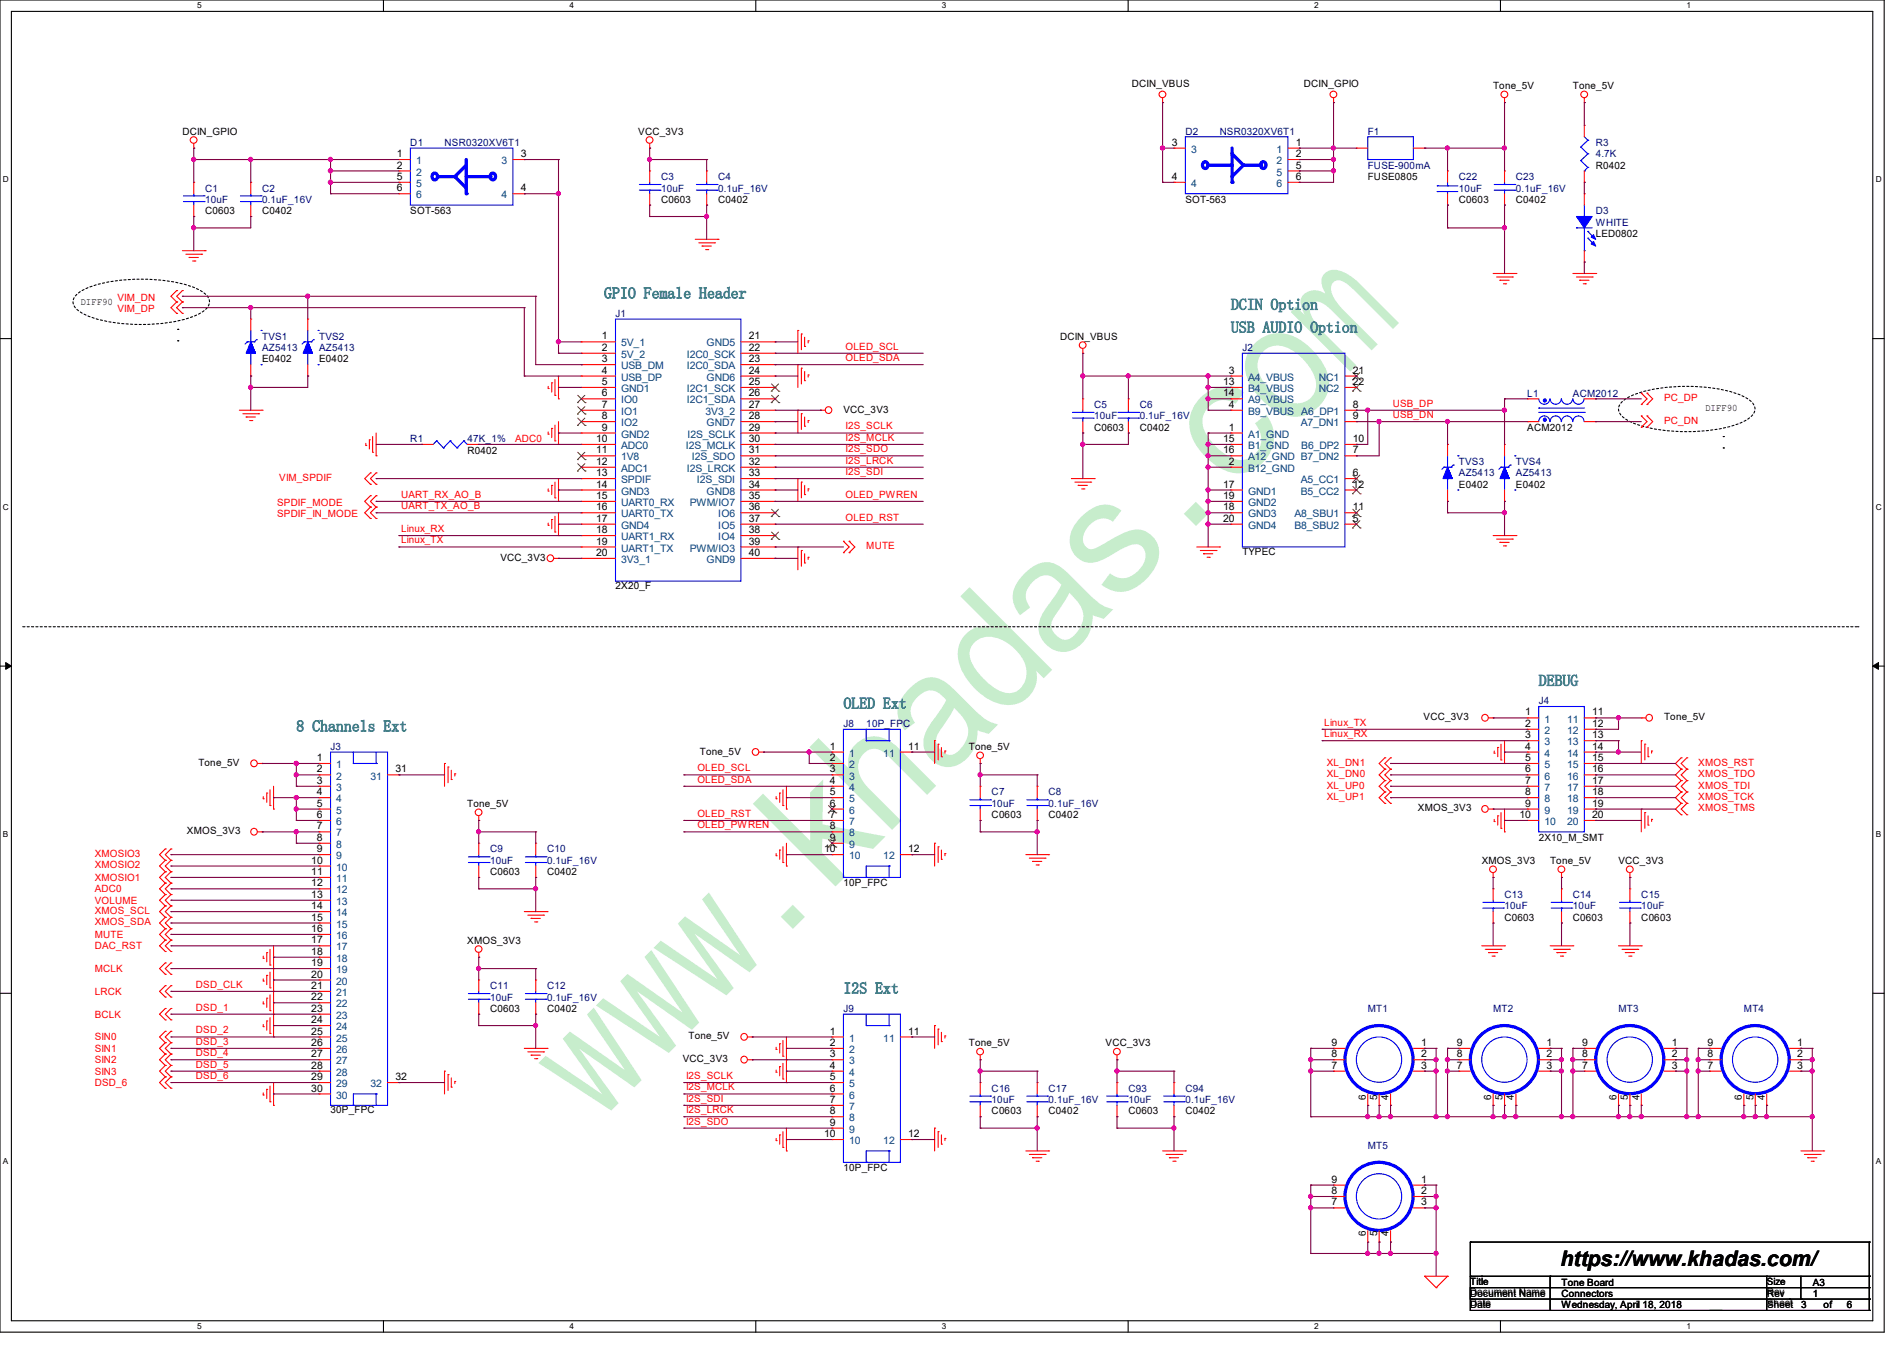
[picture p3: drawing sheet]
<svg xmlns="http://www.w3.org/2000/svg" width="297mm" height="210mm" viewBox="0 0 297 210" stroke-linecap="round" stroke-linejoin="round" font-family="sans-serif">
<defs><g id="words">
<text font-size="25.4" fill="#c7edcc" x="93.2" y="175.4" transform="rotate(-45 93.2 175.4)">www.khadas.com</text>
<text font-size="3.3" x="243.4" y="197.6">https://www.khadas.com/</text>
<g font-size="2.5" fill="#408080">
<text x="94.2" y="46.6">GPIO Female Header</text>
<text x="192" y="48.3">DCIN Option</text>
<text x="192" y="51.9">USB AUDIO Option</text>
<text x="240" y="107">DEBUG</text>
<text x="131.6" y="110.6">OLED Ext</text>
<text x="46.2" y="114.1">8 Channels Ext</text>
<text x="131.6" y="155">I2S Ext</text>
</g>
<g font-size="1.6">
<text x="176.6" y="13.5">DCIN_VBUS</text>
<text x="203.4" y="13.5">DCIN_GPIO</text>
<text x="232.9" y="13.9">Tone_5V</text>
<text x="245.4" y="13.9">Tone_5V</text>
<text x="28.4" y="21">DCIN_GPIO</text>
<text x="99.6" y="21">VCC_3V3</text>
<text x="182.8" y="22.7">3</text>
<text x="202.1" y="22.7">1</text>
<text x="61.9" y="24.5">1</text>
<text x="61.9" y="26.3">2</text>
<text x="61.9" y="28.1">5</text>
<text x="61.9" y="29.8">6</text>
<text x="81.2" y="29.8">4</text>
<text x="81.2" y="24.5">3</text>
<text x="182.8" y="28.1">4</text>
<text x="202.1" y="24.5">2</text>
<text x="202.1" y="26.3">5</text>
<text x="202.1" y="28.1">6</text>
<text x="213.4" y="28.1">FUSE0805</text>
<text x="248.9" y="26.3">R0402</text>
<text x="32" y="33.4">C0603</text>
<text x="40.9" y="33.4">C0402</text>
<text x="64" y="33.4">SOT-563</text>
<text x="103.1" y="31.7">C0603</text>
<text x="112" y="31.7">C0402</text>
<text x="184.9" y="31.6">SOT-563</text>
<text x="227.6" y="31.7">C0603</text>
<text x="236.5" y="31.7">C0402</text>
<text x="248.9" y="37">LED0802</text>
<text x="12.5" y="47.5">DIFF90</text>
<text x="93.9" y="53">1</text>
<text x="116.8" y="53">21</text>
<text x="165.4" y="53">DCIN_VBUS</text>
<text x="40.9" y="56.5">E0402</text>
<text x="49.8" y="56.5">E0402</text>
<text x="93.9" y="54.7">2</text>
<text x="93.9" y="56.5">3</text>
<text x="93.9" y="58.3">4</text>
<text x="116.8" y="54.7">22</text>
<text x="116.8" y="56.5">23</text>
<text x="116.8" y="58.3">24</text>
<text x="191.7" y="58.3">3</text>
<text x="211" y="58.3">21</text>
<text x="93.9" y="60.1">5</text>
<text x="93.9" y="61.9">6</text>
<text x="93.9" y="63.6">7</text>
<text x="93.9" y="65.4">8</text>
<text x="116.8" y="60.1">25</text>
<text x="116.8" y="61.9">26</text>
<text x="116.8" y="63.6">27</text>
<text x="116.8" y="65.4">28</text>
<text x="131.6" y="64.4">VCC_3V3</text>
<text x="190.8" y="60.1">13</text>
<text x="190.8" y="61.9">14</text>
<text x="191.7" y="63.6">4</text>
<text x="211" y="65.4">9</text>
<text x="211" y="63.6">8</text>
<text x="211" y="60.1">22</text>
<text x="266" y="64.2">DIFF90</text>
<text x="72.9" y="70.8">R0402</text>
<text x="93" y="69">10</text>
<text x="93" y="70.7">11</text>
<text x="93.9" y="67.2">9</text>
<text x="116.8" y="69">30</text>
<text x="116.8" y="67.2">29</text>
<text x="116.8" y="70.7">31</text>
<text x="170.7" y="67.2">C0603</text>
<text x="177.8" y="67.2">C0402</text>
<text x="190.8" y="69">15</text>
<text x="190.8" y="70.7">16</text>
<text x="191.7" y="67.2">1</text>
<text x="211" y="70.7">7</text>
<text x="211" y="69">10</text>
<text x="238.3" y="67.2">ACM2012</text>
<text x="93" y="72.5">12</text>
<text x="93" y="74.3">13</text>
<text x="93" y="76.1">14</text>
<text x="93" y="77.9">15</text>
<text x="116.8" y="72.5">32</text>
<text x="116.8" y="77.9">35</text>
<text x="116.8" y="74.3">33</text>
<text x="116.8" y="76.1">34</text>
<text x="190.8" y="76.1">17</text>
<text x="190.8" y="77.9">19</text>
<text x="191.7" y="72.5">2</text>
<text x="211" y="74.3">6</text>
<text x="211" y="76.1">12</text>
<text x="227.6" y="76.1">E0402</text>
<text x="236.5" y="76.1">E0402</text>
<text x="93" y="79.6">16</text>
<text x="93" y="81.4">17</text>
<text x="93" y="83.2">18</text>
<text x="116.8" y="79.6">36</text>
<text x="116.8" y="81.4">37</text>
<text x="116.8" y="83.2">38</text>
<text x="190.8" y="79.6">18</text>
<text x="190.8" y="81.4">20</text>
<text x="211" y="81.4">5</text>
<text x="211" y="79.6">11</text>
<text x="78.1" y="87.5">VCC_3V3</text>
<text x="93" y="85">19</text>
<text x="93" y="86.7">20</text>
<text x="116.8" y="85">39</text>
<text x="116.8" y="86.7">40</text>
<text x="193.8" y="86.7">TYPEC</text>
<text x="96" y="92">2X20_F</text>
<text x="222.1" y="112.4">VCC_3V3</text>
<text x="237.9" y="111.6">1</text>
<text x="237.9" y="113.4">2</text>
<text x="248.4" y="113.4">12</text>
<text x="248.4" y="111.6">11</text>
<text x="259.6" y="112.4">Tone_5V</text>
<text x="30.9" y="119.5">Tone_5V</text>
<text x="49.4" y="118.7">1</text>
<text x="109.2" y="117.7">Tone_5V</text>
<text x="129.5" y="117">1</text>
<text x="129.5" y="118.7">2</text>
<text x="141.7" y="117">11</text>
<text x="151.1" y="117">Tone_5V</text>
<text x="237.9" y="115.2">3</text>
<text x="237.9" y="117">4</text>
<text x="237.9" y="118.7">5</text>
<text x="248.4" y="118.7">15</text>
<text x="248.4" y="117">14</text>
<text x="248.4" y="115.2">13</text>
<text x="49.4" y="120.5">2</text>
<text x="49.4" y="122.3">3</text>
<text x="49.4" y="124.1">4</text>
<text x="49.4" y="125.9">5</text>
<text x="61.7" y="120.5">31</text>
<text x="72.9" y="125.9">Tone_5V</text>
<text x="129.5" y="120.5">3</text>
<text x="129.5" y="122.3">4</text>
<text x="129.5" y="124.1">5</text>
<text x="129.5" y="125.9">6</text>
<text x="237.9" y="120.5">6</text>
<text x="237.9" y="122.3">7</text>
<text x="237.9" y="124.1">8</text>
<text x="237.9" y="125.9">9</text>
<text x="248.4" y="125.9">19</text>
<text x="248.4" y="124.1">18</text>
<text x="248.4" y="122.3">17</text>
<text x="248.4" y="120.5">16</text>
<text x="29.2" y="130.2">XMOS_3V3</text>
<text x="49.4" y="127.6">6</text>
<text x="49.4" y="129.4">7</text>
<text x="49.4" y="131.2">8</text>
<text x="129.5" y="127.6">7</text>
<text x="129.5" y="129.4">8</text>
<text x="129.5" y="131.2">9</text>
<text x="154.7" y="127.7">C0603</text>
<text x="163.6" y="127.7">C0402</text>
<text x="221.2" y="126.6">XMOS_3V3</text>
<text x="237" y="127.6">10</text>
<text x="240" y="131.2">2X10_M_SMT</text>
<text x="248.4" y="127.6">20</text>
<text x="48.6" y="134.8">10</text>
<text x="48.6" y="136.5">11</text>
<text x="49.4" y="133">9</text>
<text x="76.5" y="136.6">C0603</text>
<text x="85.3" y="136.6">C0402</text>
<text x="128.6" y="133">10</text>
<text x="141.7" y="133">12</text>
<text x="231.1" y="134.8">XMOS_3V3</text>
<text x="241.8" y="134.8">Tone_5V</text>
<text x="252.5" y="134.8">VCC_3V3</text>
<text x="48.6" y="138.3">12</text>
<text x="48.6" y="140.1">13</text>
<text x="48.6" y="141.9">14</text>
<text x="48.6" y="143.6">15</text>
<text x="131.6" y="138.3">10P_FPC</text>
<text x="234.7" y="143.7">C0603</text>
<text x="245.4" y="143.7">C0603</text>
<text x="256" y="143.7">C0603</text>
<text x="48.6" y="145.4">16</text>
<text x="48.6" y="147.2">17</text>
<text x="48.6" y="149">18</text>
<text x="72.9" y="147.2">XMOS_3V3</text>
<text x="48.6" y="150.8">19</text>
<text x="48.6" y="152.5">20</text>
<text x="48.6" y="154.3">21</text>
<text x="48.6" y="156.1">22</text>
<text x="48.6" y="157.9">23</text>
<text x="48.6" y="159.6">24</text>
<text x="48.6" y="161.4">25</text>
<text x="76.5" y="157.9">C0603</text>
<text x="85.3" y="157.9">C0402</text>
<text x="129.5" y="161.4">1</text>
<text x="141.7" y="161.4">11</text>
<text x="48.6" y="163.2">26</text>
<text x="48.6" y="165">27</text>
<text x="48.6" y="166.8">28</text>
<text x="106.5" y="165.7">VCC_3V3</text>
<text x="107.4" y="162.2">Tone_5V</text>
<text x="129.5" y="163.2">2</text>
<text x="129.5" y="165">3</text>
<text x="129.5" y="166.8">4</text>
<text x="151.1" y="163.2">Tone_5V</text>
<text x="172.5" y="163.2">VCC_3V3</text>
<text x="207.7" y="166.8">7</text>
<text x="207.7" y="165">8</text>
<text x="207.7" y="163.2">9</text>
<text x="221.7" y="163.2">1</text>
<text x="221.7" y="165">2</text>
<text x="221.7" y="166.8">3</text>
<text x="227.2" y="166.8">7</text>
<text x="227.2" y="165">8</text>
<text x="227.2" y="163.2">9</text>
<text x="241.3" y="163.2">1</text>
<text x="241.3" y="165">2</text>
<text x="241.3" y="166.8">3</text>
<text x="246.8" y="166.8">7</text>
<text x="246.8" y="165">8</text>
<text x="246.8" y="163.2">9</text>
<text x="260.8" y="163.2">1</text>
<text x="260.8" y="165">2</text>
<text x="260.8" y="166.8">3</text>
<text x="266.4" y="166.8">7</text>
<text x="266.4" y="165">8</text>
<text x="266.4" y="163.2">9</text>
<text x="280.4" y="163.2">1</text>
<text x="280.4" y="165">2</text>
<text x="280.4" y="166.8">3</text>
<text x="48.6" y="168.5">29</text>
<text x="48.6" y="170.3">30</text>
<text x="51.6" y="173.7">30P_FPC</text>
<text x="61.7" y="168.5">32</text>
<text x="129.5" y="168.5">5</text>
<text x="129.5" y="170.3">6</text>
<text x="129.5" y="172.1">7</text>
<text x="129.5" y="173.9">8</text>
<text x="154.7" y="173.9">C0603</text>
<text x="163.6" y="173.9">C0402</text>
<text x="176" y="173.9">C0603</text>
<text x="184.9" y="173.9">C0402</text>
<text x="213.1" y="171.6" transform="rotate(-90 213.1 171.6)">6</text>
<text x="214.8" y="171.6" transform="rotate(-90 214.8 171.6)">5</text>
<text x="216.6" y="171.6" transform="rotate(-90 216.6 171.6)">4</text>
<text x="232.6" y="171.6" transform="rotate(-90 232.6 171.6)">6</text>
<text x="234.4" y="171.6" transform="rotate(-90 234.4 171.6)">5</text>
<text x="236.2" y="171.6" transform="rotate(-90 236.2 171.6)">4</text>
<text x="252.2" y="171.6" transform="rotate(-90 252.2 171.6)">6</text>
<text x="254" y="171.6" transform="rotate(-90 254 171.6)">5</text>
<text x="255.7" y="171.6" transform="rotate(-90 255.7 171.6)">4</text>
<text x="271.7" y="171.6" transform="rotate(-90 271.7 171.6)">6</text>
<text x="273.5" y="171.6" transform="rotate(-90 273.5 171.6)">5</text>
<text x="275.3" y="171.6" transform="rotate(-90 275.3 171.6)">4</text>
<text x="128.6" y="177.4">10</text>
<text x="129.5" y="175.6">9</text>
<text x="141.7" y="177.4">12</text>
<text x="131.6" y="182.7">10P_FPC</text>
<text x="207.7" y="184.5">9</text>
<text x="221.7" y="184.5">1</text>
<text x="207.7" y="188.1">7</text>
<text x="207.7" y="186.3">8</text>
<text x="221.7" y="186.3">2</text>
<text x="221.7" y="188.1">3</text>
<text x="213.1" y="192.9" transform="rotate(-90 213.1 192.9)">6</text>
<text x="214.8" y="192.9" transform="rotate(-90 214.8 192.9)">5</text>
<text x="216.6" y="192.9" transform="rotate(-90 216.6 192.9)">4</text>
<text x="229.3" y="202">Document Name</text>
<text x="229.3" y="203.8">Date</text>
<text x="229.4" y="200.6">Title</text>
<text x="243.6" y="202.3">Connectors</text>
<text x="243.6" y="200.6">Tone Board</text>
<text x="275.6" y="200.6">Size</text>
<text x="275.6" y="202">Rev</text>
<text x="275.6" y="203.8">Sheet</text>
<text x="282.8" y="202.3">1</text>
<text x="282.8" y="200.6">A3</text>
<text x="243.6" y="204.1">Wednesday, April 18, 2018</text>
<text x="281" y="204.1">3</text>
<text x="284.5" y="204.1">of</text>
<text x="288.1" y="204.1">6</text>
</g>
<g font-size="1.6" fill="#000080">
<text x="64" y="22.8">D1</text>
<text x="69.4" y="22.8">NSR0320XV6T1</text>
<text x="184.9" y="21">D2</text>
<text x="190.3" y="21">NSR0320XV6T1</text>
<text x="213.4" y="21">F1</text>
<text x="248.9" y="22.8">R3</text>
<text x="32" y="29.9">C1</text>
<text x="40.9" y="29.9">C2</text>
<text x="103.1" y="28.1">C3</text>
<text x="103.1" y="29.9">10uF</text>
<text x="112" y="28.1">C4</text>
<text x="112" y="29.9">0.1uF_16V</text>
<text x="213.4" y="26.3">FUSE-900mA</text>
<text x="227.6" y="28.1">C22</text>
<text x="227.6" y="29.9">10uF</text>
<text x="236.5" y="28.1">C23</text>
<text x="236.5" y="29.9">0.1uF_16V</text>
<text x="248.9" y="24.5">4.7K</text>
<text x="32" y="31.7">10uF</text>
<text x="40.9" y="31.7">0.1uF_16V</text>
<text x="248.9" y="33.4">D3</text>
<text x="248.9" y="35.2">WHITE</text>
<text x="40.9" y="53">TVS1</text>
<text x="49.8" y="53">TVS2</text>
<text x="96" y="49.4">J1</text>
<text x="40.9" y="54.8">AZ5413</text>
<text x="49.8" y="54.8">AZ5413</text>
<text x="193.8" y="54.8">J2</text>
<text x="170.7" y="63.7">C5</text>
<text x="170.7" y="65.4">10uF</text>
<text x="177.8" y="63.7">C6</text>
<text x="177.8" y="65.4">0.1uF_16V</text>
<text x="238.3" y="61.9">L1</text>
<text x="245.4" y="61.9">ACM2012</text>
<text x="64" y="69">R1</text>
<text x="72.9" y="69">47K_1%</text>
<text x="227.6" y="72.6">TVS3</text>
<text x="227.6" y="74.3">AZ5413</text>
<text x="236.5" y="72.6">TVS4</text>
<text x="236.5" y="74.3">AZ5413</text>
<text x="131.6" y="113.5">J8</text>
<text x="135.1" y="113.5">10P_FPC</text>
<text x="240" y="109.9">J4</text>
<text x="51.6" y="117">J3</text>
<text x="154.7" y="124.1">C7</text>
<text x="154.7" y="125.9">10uF</text>
<text x="163.6" y="124.1">C8</text>
<text x="163.6" y="125.9">0.1uF_16V</text>
<text x="76.5" y="133">C9</text>
<text x="76.5" y="134.8">10uF</text>
<text x="85.3" y="133">C10</text>
<text x="85.3" y="134.8">0.1uF_16V</text>
<text x="234.7" y="140.1">C13</text>
<text x="234.7" y="141.9">10uF</text>
<text x="245.4" y="140.1">C14</text>
<text x="245.4" y="141.9">10uF</text>
<text x="256" y="140.1">C15</text>
<text x="256" y="141.9">10uF</text>
<text x="76.5" y="154.3">C11</text>
<text x="85.3" y="154.3">C12</text>
<text x="76.5" y="156.1">10uF</text>
<text x="85.3" y="156.1">0.1uF_16V</text>
<text x="131.6" y="157.9">J9</text>
<text x="213.4" y="157.9">MT1</text>
<text x="232.9" y="157.9">MT2</text>
<text x="252.5" y="157.9">MT3</text>
<text x="272" y="157.9">MT4</text>
<text x="154.7" y="170.3">C16</text>
<text x="154.7" y="172.1">10uF</text>
<text x="163.6" y="170.3">C17</text>
<text x="163.6" y="172.1">0.1uF_16V</text>
<text x="176" y="170.3">C93</text>
<text x="176" y="172.1">10uF</text>
<text x="184.9" y="170.3">C94</text>
<text x="184.9" y="172.1">0.1uF_16V</text>
<text x="213.4" y="179.2">MT5</text>
</g>
<g font-size="1.6" fill="#004080">
<text x="185.8" y="23.8">3</text>
<text x="199.1" y="23.8">1</text>
<text x="64.9" y="25.6">1</text>
<text x="64.9" y="27.4">2</text>
<text x="64.9" y="29.2">5</text>
<text x="78.2" y="25.6">3</text>
<text x="185.8" y="29.2">4</text>
<text x="199.1" y="25.6">2</text>
<text x="199.1" y="27.4">5</text>
<text x="199.1" y="29.2">6</text>
<text x="64.9" y="30.9">6</text>
<text x="78.2" y="30.9">4</text>
<text x="96.9" y="54.1">5V_1</text>
<text x="96.9" y="55.8">5V_2</text>
<text x="96.9" y="57.6">USB_DM</text>
<text x="96.9" y="59.4">USB_DP</text>
<text x="107.1" y="55.8">I2C0_SCK</text>
<text x="107.1" y="57.6">I2C0_SDA</text>
<text x="110.2" y="54.1">GND5</text>
<text x="110.2" y="59.4">GND6</text>
<text x="194.7" y="59.4">A4_VBUS</text>
<text x="205.7" y="59.4">NC1</text>
<text x="96.9" y="61.2">GND1</text>
<text x="96.9" y="63">IO0</text>
<text x="96.9" y="64.7">IO1</text>
<text x="107.1" y="61.2">I2C1_SCK</text>
<text x="107.1" y="63">I2C1_SDA</text>
<text x="110.1" y="64.7">3V3_2</text>
<text x="194.7" y="64.7">B9_VBUS A6_DP1</text>
<text x="194.7" y="61.2">B4_VBUS</text>
<text x="194.7" y="63">A9_VBUS</text>
<text x="205.7" y="61.2">NC2</text>
<text x="96.9" y="66.5">IO2</text>
<text x="96.9" y="68.3">GND2</text>
<text x="96.9" y="70.1">ADC0</text>
<text x="96.9" y="71.8">1V8</text>
<text x="107" y="70.1">I2S_MCLK</text>
<text x="107.2" y="68.3">I2S_SCLK</text>
<text x="107.9" y="71.8">I2S_SDO</text>
<text x="110.2" y="66.5">GND7</text>
<text x="194.7" y="68.3">A1_GND</text>
<text x="194.7" y="70.1">B1_GND</text>
<text x="194.7" y="71.8">A12_GND B7_DN2</text>
<text x="202.9" y="66.5">A7_DN1</text>
<text x="203" y="70.1">B6_DP2</text>
<text x="96.9" y="73.6">ADC1</text>
<text x="96.9" y="75.4">SPDIF</text>
<text x="96.9" y="77.2">GND3</text>
<text x="107.1" y="73.6">I2S_LRCK</text>
<text x="108.7" y="75.4">I2S_SDI</text>
<text x="110.2" y="77.2">GND8</text>
<text x="194.7" y="73.6">B12_GND</text>
<text x="194.7" y="77.2">GND1</text>
<text x="202.9" y="75.4">A5_CC1</text>
<text x="202.9" y="77.2">B5_CC2</text>
<text x="96.9" y="79">UART0_RX</text>
<text x="96.9" y="80.7">UART0_TX</text>
<text x="96.9" y="82.5">GND4</text>
<text x="107.6" y="79">PWM/IO7</text>
<text x="112.1" y="80.7">IO6</text>
<text x="112.1" y="82.5">IO5</text>
<text x="194.7" y="80.7">GND3</text>
<text x="194.7" y="79">GND2</text>
<text x="194.7" y="82.5">GND4</text>
<text x="201.9" y="82.5">B8_SBU2</text>
<text x="201.9" y="80.7">A8_SBU1</text>
<text x="96.9" y="84.3">UART1_RX</text>
<text x="96.9" y="86.1">UART1_TX</text>
<text x="96.9" y="87.8">3V3_1</text>
<text x="107.6" y="86.1">PWM/IO3</text>
<text x="110.2" y="87.8">GND9</text>
<text x="112.1" y="84.3">IO4</text>
<text x="240.9" y="112.7">1</text>
<text x="244.5" y="112.7">11</text>
<text x="52.5" y="119.8">1</text>
<text x="132.5" y="118.1">1</text>
<text x="132.5" y="119.8">2</text>
<text x="137.8" y="118.1">11</text>
<text x="240.9" y="114.5">2</text>
<text x="240.9" y="116.3">3</text>
<text x="240.9" y="118.1">4</text>
<text x="240.9" y="119.8">5</text>
<text x="244.5" y="119.8">15</text>
<text x="244.5" y="118.1">14</text>
<text x="244.5" y="116.3">13</text>
<text x="244.5" y="114.5">12</text>
<text x="52.5" y="121.6">2</text>
<text x="52.5" y="123.4">3</text>
<text x="52.5" y="125.2">4</text>
<text x="57.8" y="121.6">31</text>
<text x="132.5" y="121.6">3</text>
<text x="132.5" y="123.4">4</text>
<text x="132.5" y="125.2">5</text>
<text x="240.9" y="121.6">6</text>
<text x="240.9" y="123.4">7</text>
<text x="240.9" y="125.2">8</text>
<text x="244.5" y="125.2">18</text>
<text x="244.5" y="123.4">17</text>
<text x="244.5" y="121.6">16</text>
<text x="52.5" y="127">5</text>
<text x="52.5" y="128.7">6</text>
<text x="52.5" y="130.5">7</text>
<text x="132.5" y="127">6</text>
<text x="132.5" y="128.7">7</text>
<text x="132.5" y="130.5">8</text>
<text x="240.9" y="127">9</text>
<text x="240.9" y="128.7">10</text>
<text x="244.5" y="128.7">20</text>
<text x="244.5" y="127">19</text>
<text x="52.5" y="132.3">8</text>
<text x="52.5" y="134.1">9</text>
<text x="52.5" y="135.8">10</text>
<text x="52.5" y="137.6">11</text>
<text x="132.5" y="132.3">9</text>
<text x="132.5" y="134.1">10</text>
<text x="137.8" y="134.1">12</text>
<text x="52.5" y="139.4">12</text>
<text x="52.5" y="141.2">13</text>
<text x="52.5" y="143">14</text>
<text x="52.5" y="144.7">15</text>
<text x="52.5" y="146.5">16</text>
<text x="52.5" y="148.3">17</text>
<text x="52.5" y="150.1">18</text>
<text x="52.5" y="151.9">19</text>
<text x="52.5" y="153.6">20</text>
<text x="52.5" y="155.4">21</text>
<text x="52.5" y="157.2">22</text>
<text x="52.5" y="159">23</text>
<text x="52.5" y="160.7">24</text>
<text x="52.5" y="162.5">25</text>
<text x="52.5" y="164.3">26</text>
<text x="52.5" y="166.1">27</text>
<text x="52.5" y="167.9">28</text>
<text x="132.5" y="162.5">1</text>
<text x="132.5" y="164.3">2</text>
<text x="132.5" y="166.1">3</text>
<text x="132.5" y="167.9">4</text>
<text x="137.8" y="162.5">11</text>
<text x="52.5" y="169.6">29</text>
<text x="52.5" y="171.4">30</text>
<text x="57.8" y="169.6">32</text>
<text x="132.5" y="169.6">5</text>
<text x="132.5" y="171.4">6</text>
<text x="132.5" y="173.2">7</text>
<text x="132.5" y="175">8</text>
<text x="132.5" y="176.7">9</text>
<text x="132.5" y="178.5">10</text>
<text x="137.8" y="178.5">12</text>
</g>
<g font-size="1.6" fill="#f00">
<text x="18.3" y="46.9">VIM_DN</text>
<text x="18.3" y="48.7">VIM_DP</text>
<text x="131.9" y="54.6">OLED_SCL</text>
<text x="131.9" y="56.3">OLED_SDA</text>
<text x="217.3" y="63.5">USB_DP</text>
<text x="217.3" y="65.2">USB_DN</text>
<text x="259.6" y="62.6">PC_DP</text>
<text x="80.3" y="69">ADC0</text>
<text x="131.9" y="67">I2S_SCLK</text>
<text x="131.9" y="68.8">I2S_MCLK</text>
<text x="131.9" y="70.6">I2S_SDO</text>
<text x="259.6" y="66.2">PC_DN</text>
<text x="43.6" y="75.1">VIM_SPDIF</text>
<text x="62.6" y="77.7">UART_RX_AO_B</text>
<text x="131.9" y="72.3">I2S_LRCK</text>
<text x="131.9" y="74.1">I2S_SDI</text>
<text x="131.9" y="77.7">OLED_PWREN</text>
<text x="43.2" y="78.9">SPDIF_MODE</text>
<text x="43.2" y="80.7">SPDIF_IN_MODE</text>
<text x="62.6" y="79.5">UART_TX_AO_B</text>
<text x="62.6" y="83">Linux_RX</text>
<text x="131.9" y="81.2">OLED_RST</text>
<text x="62.6" y="84.8">Linux_TX</text>
<text x="135.1" y="85.7">MUTE</text>
<text x="206.6" y="113.2">Linux_TX</text>
<text x="206.6" y="115">Linux_RX</text>
<text x="207" y="119.5">XL_DN1</text>
<text x="264.9" y="119.5">XMOS_RST</text>
<text x="108.8" y="122.1">OLED_SDA</text>
<text x="108.8" y="120.4">OLED_SCL</text>
<text x="207" y="124.8">XL_UP1</text>
<text x="207" y="123.1">XL_UP0</text>
<text x="207" y="121.3">XL_DN0</text>
<text x="264.9" y="124.8">XMOS_TCK</text>
<text x="264.9" y="123.1">XMOS_TDI</text>
<text x="264.9" y="121.3">XMOS_TDO</text>
<text x="108.8" y="129.2">OLED_PWREN</text>
<text x="108.8" y="127.5">OLED_RST</text>
<text x="264.9" y="126.6">XMOS_TMS</text>
<text x="14.8" y="137.5">XMOSIO1</text>
<text x="14.8" y="135.5">XMOSIO2</text>
<text x="14.8" y="133.7">XMOSIO3</text>
<text x="14.8" y="142.6">XMOS_SCL</text>
<text x="14.8" y="141">VOLUME</text>
<text x="14.8" y="139.2">ADC0</text>
<text x="14.8" y="148.1">DAC_RST</text>
<text x="14.8" y="144.4">XMOS_SDA</text>
<text x="14.8" y="146.3">MUTE</text>
<text x="14.8" y="155.2">LRCK</text>
<text x="14.8" y="151.7">MCLK</text>
<text x="30.6" y="154.1">DSD_CLK</text>
<text x="14.8" y="158.8">BCLK</text>
<text x="30.6" y="161.2">DSD_2</text>
<text x="30.6" y="157.7">DSD_1</text>
<text x="14.8" y="167.7">SIN3</text>
<text x="14.8" y="165.9">SIN2</text>
<text x="14.8" y="164.1">SIN1</text>
<text x="14.8" y="162.3">SIN0</text>
<text x="30.6" y="164.8">DSD_4</text>
<text x="30.6" y="163">DSD_3</text>
<text x="30.6" y="166.6">DSD_5</text>
<text x="14.8" y="169.5">DSD_6</text>
<text x="30.6" y="168.4">DSD_6</text>
<text x="107" y="170.1">I2S_MCLK</text>
<text x="107" y="168.4">I2S_SCLK</text>
<text x="107" y="171.9">I2S_SDI</text>
<text x="107" y="173.7">I2S_LRCK</text>
<text x="107" y="175.5">I2S_SDO</text>
</g>
<g font-size="1.3">
<text x="30.8" y="1.3">5</text>
<text x="88.8" y="1.3">4</text>
<text x="146.9" y="1.3">3</text>
<text x="205" y="1.3">2</text>
<text x="263.1" y="1.3">1</text>
<text x=".5" y="28.4">D</text>
<text x="292.6" y="28.4">D</text>
<text x=".5" y="79.5">C</text>
<text x="292.6" y="79.5">C</text>
<text x=".5" y="130.6">B</text>
<text x="292.6" y="130.6">B</text>
<text x=".5" y="181.7">A</text>
<text x="292.6" y="181.7">A</text>
<text x="30.8" y="207.4">5</text>
<text x="88.8" y="207.4">4</text>
<text x="146.9" y="207.4">3</text>
<text x="205" y="207.4">2</text>
<text x="263.1" y="207.4">1</text>
</g>
</g></defs>
<path d="M0 0h293.9v207.9h-293.9zM1.8 1.8h290.3v204.3h-290.3z" fill="none" stroke="#000" stroke-width=".17"/>
<g fill="#fff">
<path d="M30.8 .2h.7v1.4h-.7z"/>
<path d="M30.8 206.2h.7v1.4h-.7z"/>
</g>
<path d="M59.8 0v1.8M59.8 206.1v1.8" fill="none" stroke="#000" stroke-width=".17"/>
<g fill="#fff">
<path d="M88.8 .2h.7v1.4h-.7z"/>
<path d="M88.8 206.2h.7v1.4h-.7z"/>
</g>
<path d="M117.9 0v1.8M117.9 206.1v1.8" fill="none" stroke="#000" stroke-width=".17"/>
<g fill="#fff">
<path d="M146.9 .2h.7v1.4h-.7z"/>
<path d="M146.9 206.2h.7v1.4h-.7z"/>
</g>
<path d="M176 0v1.8M176 206.1v1.8" fill="none" stroke="#000" stroke-width=".17"/>
<g fill="#fff">
<path d="M205 .2h.7v1.4h-.7z"/>
<path d="M205 206.2h.7v1.4h-.7z"/>
</g>
<path d="M234.1 0v1.8M234.1 206.1v1.8" fill="none" stroke="#000" stroke-width=".17"/>
<g fill="#fff">
<path d="M263.1 .2h.6v1.4h-.6z"/>
<path d="M263.1 206.2h.6v1.4h-.6z"/>
<path d="M.5 27.3h.9v1.4h-.9z"/>
<path d="M292.6 27.3h.9v1.4h-.9z"/>
<path d="M.5 78.4h.9v1.4h-.9z"/>
<path d="M292.6 78.4h.9v1.4h-.9z"/>
</g>
<path d="M0 52.8h1.8M292.1 52.8h1.8" fill="none" stroke="#000" stroke-width=".17"/>
<g fill="#fff">
<path d="M.5 129.5h.8v1.4h-.8z"/>
<path d="M292.6 129.5h.8v1.4h-.8z"/>
</g>
<path d="M0 103.9h1.8M292.1 103.9h1.8" fill="none" stroke="#000" stroke-width=".17"/>
<path d="M.9 103.4l.9 .5-.9 .5zM292.1 103.9l.9-.5v1z" fill="#000" stroke="#000" stroke-width=".16"/>
<g fill="#fff">
<path d="M.5 180.5h.8v1.4h-.8z"/>
<path d="M292.6 180.5h.8v1.4h-.8z"/>
</g>
<g fill="none" stroke="#000" stroke-width=".17">
<path d="M27.7 51.4h.1M27.7 53.2h.1M268.8 68.1h.1M268.8 69.9h.1M0 155h1.8M292.1 155h1.8M229.4 199.1h.1M229.4 193.8h.1M229.4 193.8v10.7h62.2M229.4 199.1h62.2M229.4 193.8h62.2M231.1 199.1h.1"/>
<path d="M241.8 199.1h.1M241.8 199.1v1.8h49.8M275.6 199.1h.1M275.6 199.1v5.4M280.9 199.1v3.6M291.6 199.1h.1M291.6 193.8h.1M291.6 193.8v10.7M229.4 200.9h12.4v1.8h-12.4zM241.8 204.5h.1M268.5 204.5h.1M275.6 204.5h.1"/>
<path d="M275.6 200.9h.1M279.1 202.7h.1M280.9 202.7h.1M280.9 200.9h.1M291.6 204.5h.1M291.6 202.7h.1M291.6 200.9h.1M291.6 202.7h-49.8v1.8"/>
</g>
<path d="M11.8 46.1a10.5 10.5 0 0 1 5.7-2.2 27.7 27.7 0 0 1 12.6 .9 4.3 4.3 0 0 1 2.5 1.8 1.64 1.64 0 0 1-.9 2 14.8 14.8 0 0 1-6.6 1.9 26.5 26.5 0 0 1-11.1-1.1 4.3 4.3 0 0 1-2.5-1.8l-.1-.5 .1-.5zM252.9 62.8a10.5 10.5 0 0 1 5.7-2.2 27.7 27.7 0 0 1 12.6 .9 4.3 4.3 0 0 1 2.5 1.8 1.64 1.64 0 0 1-.9 2 14.8 14.8 0 0 1-6.6 1.9 26.5 26.5 0 0 1-11.1-1.1 4.3 4.3 0 0 1-2.5-1.8l-.1-.5 .1-.5zM3.6 97.8h286.2M289.8 97.8h.1" fill="none" stroke="#000" stroke-width=".17" stroke-dasharray=".3 .3"/>
<g fill="none" stroke="#f00" stroke-width=".17">
<path d="M181.4 16h.1M181.4 15.3v.7M208 16h.1M208 15.3v.7M234.7 16h.1M234.7 15.3v.7M247.1 16h.1M247.1 15.3v.7M28.4 39.1h3.6M29 39.7h2.5M30.2 23.1h.1M30.2 22.4v.7"/>
<path d="M31.5 39.7h.1M32 39.1h.1M101.3 23.1h.1M101.3 22.4v.7M108.5 37.3h3.5M109 37.9h2.5M109.5 38.4h1.5M109.5 38.4h.1M110.1 38.9h.3M110.4 38.9h.1M111.5 37.9h.1M112 37.3h.1"/>
<path d="M234.7 26.7h.1M234.7 32h.1M234.7 26.7v1.7M234.7 30.2v1.8M27.6 45.3l-.9 .9 .9 .9M27.6 47.1l-.9 .9 .9 .9M27.6 45.3h.1M27.6 47.1h.1M27.6 48.9h.1M28.4 45.3h.1M28.4 47.1h.1M28.4 48.9h.1"/>
<path d="M28.4 45.3l-.8 .9 .8 .9M28.4 47.1l-.8 .9 .8 .9M29.5 40.2h.1M29.5 40.2h1.4M30.1 40.7h.3M30.4 40.7h.1M86.1 59.7h.1M86.1 59.7v1.5M86.6 59.2v2.5M87.1 58.7v3.5M124.5 51.6h.1M124.5 56.9h.1"/>
<path d="M124.5 51.6v3.5M124.5 56.9v3.6M125 52.1h.1M125 57.4h.1M125 52.1v2.5M125 57.4v2.5M125.5 54.1h.1M125.5 59.4h.1M125.5 52.6v1.5M125.5 58v1.4M126.1 53.2h.1M126.1 58.5h.1"/>
<path d="M126.1 53.2v.3M126.1 58.5v.3M168.9 55.1h.1M168.9 54.4v.7M192 58.7h1.8M192 58.7h.1M209.8 58.7h1.8M211.6 58.7h.1M232.9 42.7h3.6M233.5 43.2h2.4M234 43.7h.1M234 43.7h1.4"/>
<path d="M234.5 44.3h.4M234.9 44.3h.1M235.9 43.2h.1M236.5 42.7h.1M245.4 42.7h3.5M245.9 43.2h2.5M246.4 43.7h1.5M246.4 43.7h.1M247 44.3h.3M247.3 44.3h.1M248.4 43.2h.1M248.9 42.7h.1"/>
<path d="M37.3 64h3.6M37.9 64.6h2.4M38.4 65.1h.1M38.4 65.1h1.4M38.9 65.6h.4M39.3 65.6h.1M40.3 64.6h.1M40.9 64h.1M57.1 69.5h.1M57.1 69.2v.3M57.6 68.6h.1M57.6 68.6v1.5"/>
<path d="M57.8 77.3l-.9 .9 .9 .9M57.8 79.1l-.9 .9 .9 .9M57.8 73.8l-.9 .9 .9 .9M57.8 77.3h.1M57.8 79.1h.1M57.8 73.8h.1M57.8 75.6h.1M58.1 70.6h.1M58.1 68.1v2.5M58.7 77.3l-.9 .9 .9 .9M58.7 79.1l-.9 .9 .9 .9M58.7 73.8l-.9 .9 .9 .9"/>
<path d="M58.7 71.1h.1M58.7 77.3h.1M58.7 79.1h.1M58.7 73.8h.1M58.7 75.6h.1M58.7 67.6v3.5M65.8 69.3h.1M65.8 69.3h1.8M72.9 69.3h1.8M74.7 69.3h.1M85.5 60.6h.1M85.5 67.7h.1"/>
<path d="M85.5 76.6h.1M85.5 60.3v.3M85.5 67.4v.3M85.5 76.3v.3M86.1 66.8h.1M86.1 75.7h.1M86.1 66.8v1.5M86.1 75.7v1.5M86.6 61.7h.1M86.6 68.8h.1M86.6 77.7h.1M86.6 66.3v2.5"/>
<path d="M86.6 75.2v2.5M87.1 62.2h.1M87.1 69.3h.1M87.1 78.2h.1M87.1 65.8v3.5M87.1 74.7v3.5M124.5 64h.1M124.5 74.7h.1M124.5 64v3.6M124.5 74.7v3.5M125 64.6h.1M125 75.2h.1"/>
<path d="M125 64.6v2.4M125 75.2v2.5M125.5 66.5h.1M125.5 77.2h.1M125.5 65.1v1.4M125.5 75.7v1.5M126.1 65.6h.1M126.1 76.3h.1M126.1 65.6v.4M126.1 76.3v.3M128 64h.1M128 64h.7"/>
<path d="M167.1 74.7h3.6M167.7 75.2h2.4M168.2 75.7h1.4M168.2 75.7h.1M168.7 76.3h.4M169.1 76.3h.1M170.1 75.2h.1M170.7 74.7h.1M192 64h1.8M192 67.6h1.8M192 72.9h1.8M192 71.1h1.8"/>
<path d="M192 69.3h1.8M192 76.5h1.8M192 60.5h1.8M192 62.2h1.8M192 78.2h1.8M192 67.6h.1M192 72.9h.1M192 64h.1M192 60.5h.1M192 62.2h.1M192 69.3h.1M192 71.1h.1"/>
<path d="M192 76.5h.1M192 78.2h.1M209.8 64h1.8M209.8 74.7h1.8M209.8 71.1h1.8M209.8 65.8h1.8M209.8 69.3h1.8M209.8 76.5h1.8M209.8 60.5h1.8M211.6 74.7h.1M211.6 71.1h.1M211.6 64h.1"/>
<path d="M211.6 65.8h.1M211.6 69.3h.1M211.6 76.5h.1M211.6 60.5h.1M234.7 69.3h.1M234.7 78.2h.1M234.7 69.3v1.8M234.7 76.5v1.7M256 63.1h.1M256 61.3h.1M256 66.7h.1M256 64.9h.1"/>
<path d="M256 61.3l.9 .9-.9 .9M256 64.9l.9 .9-.9 .9M256.9 61.3l.9 .9-.9 .9M256.9 64.9l.9 .9-.9 .9M256.9 63.1h.1M256.9 61.3h.1M256.9 66.7h.1M256.9 64.9h.1M57.8 80.9h.1M58.7 80.9h.1M85.5 82h.1M85.5 81.6v.4"/>
<path d="M86.1 81.1h.1M86.1 81.1v1.4M86.4 87.1h.7M86.6 83h.1M86.6 80.6v2.4M87.1 83.6h.1M87.1 87.1h.1M87.1 80v3.6M124.5 85.3h.1M124.5 85.3v3.6M125 85.9h.1M125 85.9v2.4"/>
<path d="M125.5 87.8h.1M125.5 86.4v1.4M126.1 87h.1M126.1 87v.3M131.6 86.2h.1M131.6 84.5h.1M131.6 84.5l.9 .8-.9 .9M132.5 84.5l.8 .8-.8 .9M132.5 86.2h.1M132.5 84.5h.1M186.7 85.3h3.5M187.2 85.9h2.5"/>
<path d="M187.7 86.4h.1M187.7 86.4h1.5M188.3 87h.3M188.6 87h.1M189.7 85.9h.1M190.2 85.3h.1M192 81.8h1.8M192 80h1.8M192 80h.1M192 81.8h.1M209.8 81.8h1.8M209.8 80h1.8"/>
<path d="M211.6 81.8h.1M211.6 80h.1M232.9 83.6h3.6M233.5 84.1h2.4M234 84.6h.1M234 84.6h1.4M234.5 85.2h.4M234.9 85.2h.1M235.9 84.1h.1M236.5 83.6h.1M40.2 119.1h.7M40.9 119.1h.1"/>
<path d="M49.8 119.1h.1M49.8 119.1h1.8M69.3 119.1h.1M69.3 119.1v3.6M69.9 119.7h.1M69.9 119.7v2.4M118.4 117.3h.7M119.1 117.3h.1M145.8 115.6h.1M145.8 115.6v3.5M146.3 116.1h.1M146.3 116.1v2.5"/>
<path d="M146.9 118.1h.1M146.9 116.6v1.5M147.4 117.2h.1M147.4 117.2v.3M152.9 119.1h.1M152.9 118.4v.7M216 118.2h.1M216 118.2l-.9 .9 .9 .9M216.9 118.2l-.9 .9 .9 .9M216.9 118.2h.1M232.2 112h.7M232.9 112h.1"/>
<path d="M233.1 117.5h.1M233.1 117.2v.3M233.6 116.6h.1M233.6 116.6v1.5M234.1 118.6h.1M234.1 116.1v2.5M234.7 119.1h.1M234.7 115.6v3.5M256 112h.8M256 115.6h.1M256 112h.1M256 115.6v3.5"/>
<path d="M256.6 116.1h.1M256.6 116.1v2.5M257.1 118.1h.1M257.1 116.6v1.5M257.6 117.2h.1M257.6 117.2v.3M262.3 118.2l-.9 .9 .9 .9M262.3 118.2h.1M263.1 118.2h.1M263.1 118.2l-.8 .9 .8 .9M25.8 136l-.9 .9 .9 .9M25.8 134.2l-.9 .9 .9 .9"/>
<path d="M25.8 132.5l-.9 .8 .9 .9M25.8 139.6l-.9 .9 .9 .9M25.8 137.8l-.9 .9 .9 .9M25.8 136h.1M25.8 137.8h.1M25.8 134.2h.1M25.8 132.5h.1M25.8 139.6h.1M26.7 136h.1M26.7 137.8h.1M26.7 134.2h.1M26.7 132.5h.1"/>
<path d="M26.7 139.6h.1M26.7 136l-.9 .9 .9 .9M26.7 134.2l-.9 .9 .9 .9M26.7 132.5l-.9 .8 .9 .9M26.7 139.6l-.9 .9 .9 .9M26.7 137.8l-.9 .9 .9 .9M40.2 129.8h.7M40.9 129.8h.1M41.1 124.6h.1M41.1 124.3v.3M41.6 123.7h.1M41.6 123.7v1.5"/>
<path d="M42.1 125.7h.1M42.1 123.2v2.5M42.7 126.2h.1M42.7 122.7v3.5M49.8 120.9h.1M49.8 122.7h.1M49.8 124.5h.1M49.8 126.2h.1M49.8 128h.1M49.8 129.8h.1M49.8 131.6h.1M49.8 133.3h.1"/>
<path d="M49.8 135.1h.1M49.8 136.9h.1M49.8 138.7h.1M49.8 133.3h1.8M49.8 129.8h1.8M49.8 126.2h1.8M49.8 120.9h1.8M49.8 122.7h1.8M49.8 124.5h1.8M49.8 128h1.8M49.8 131.6h1.8M49.8 135.1h1.8"/>
<path d="M49.8 136.9h1.8M49.8 138.7h1.8M60.5 120.9h1.7M62.2 120.9h.1M70.4 121.6h.1M70.4 120.2v1.4M71 120.7h.1M71 120.7v.4M74.7 128h.1M74.7 127.3v.7M121.1 133.5h.1M121.1 124.6h.1"/>
<path d="M121.1 124.3v.3M121.1 133.2v.3M121.6 132.6h.1M121.6 123.7h.1M121.6 123.7v1.5M121.6 132.6v1.5M122.1 134.6h.1M122.1 125.7h.1M122.1 123.2v2.5M122.1 132.1v2.5M122.7 135.1h.1M122.7 126.2h.1"/>
<path d="M122.7 122.7v3.5M122.7 131.6v3.5M145.8 131.6h.1M145.8 131.6v3.5M146.3 132.1h.1M146.3 132.1v2.5M146.9 134.1h.1M146.9 132.6v1.5M147.4 133.2h.1M147.4 133.2v.3M160 133.3h3.6M160.6 133.9h2.4"/>
<path d="M161.1 134.4h1.4M161.1 134.4h.1M161.6 135h.4M162 135h.1M163 133.9h.1M163.6 133.3h.1M216 120h.1M216 123.6h.1M216 125.3h.1M216 121.8h.1M216 123.6l-.9 .9 .9 .8M216 121.8l-.9 .9 .9 .9"/>
<path d="M216 120l-.9 .9 .9 .9M216.9 123.6l-.9 .9 .9 .8M216.9 121.8l-.9 .9 .9 .9M216.9 120l-.9 .9 .9 .9M216.9 120h.1M216.9 123.6h.1M216.9 125.3h.1M216.9 121.8h.1M232.2 126.2h.7M232.9 136.9h.1M232.9 126.2h.1M232.9 136.2v.7"/>
<path d="M233.1 128.2h.1M233.1 127.8v.4M233.6 127.3h.1M233.6 127.3v1.4M234.1 129.2h.1M234.1 126.8v2.4M234.7 129.8h.1M234.7 126.2v3.6M243.6 136.9h.1M243.6 136.2v.7M254.3 136.9h.1M254.3 136.2v.7"/>
<path d="M256 126.2h.1M256 126.2v3.6M256.6 126.8h.1M256.6 126.8v2.4M257.1 128.7h.1M257.1 127.3v1.4M257.6 127.8h.1M257.6 127.8v.4M262.3 125.3l-.9 .9 .9 .9M262.3 123.6l-.9 .9 .9 .8M262.3 121.8l-.9 .9 .9 .9M262.3 120l-.9 .9 .9 .9"/>
<path d="M262.3 127.1h.1M262.3 125.3h.1M262.3 123.6h.1M262.3 121.8h.1M262.3 120h.1M263.1 125.3h.1M263.1 127.1h.1M263.1 123.6h.1M263.1 121.8h.1M263.1 120h.1M263.1 125.3l-.8 .9 .8 .9M263.1 123.6l-.8 .9 .8 .8"/>
<path d="M263.1 121.8l-.8 .9 .8 .9M263.1 120l-.8 .9 .8 .9M25.8 146.7l-.9 .9 .9 .9M25.8 153.8l-.9 .9 .9 .9M25.8 157.4l-.9 .8 .9 .9M25.8 150.2l-.9 .9 .9 .9M25.8 143.1l-.9 .9 .9 .9M25.8 141.4l-.9 .8 .9 .9M25.8 144.9l-.9 .9 .9 .9M25.8 146.7h.1M25.8 148.5h.1M25.8 153.8h.1"/>
<path d="M25.8 155.6h.1M25.8 157.4h.1M25.8 159.1h.1M25.8 150.2h.1M25.8 152h.1M25.8 143.1h.1M25.8 144.9h.1M25.8 141.4h.1M26.7 146.7h.1M26.7 148.5h.1M26.7 153.8h.1M26.7 155.6h.1"/>
<path d="M26.7 157.4h.1M26.7 159.1h.1M26.7 150.2h.1M26.7 152h.1M26.7 143.1h.1M26.7 144.9h.1M26.7 141.4h.1M26.7 146.7l-.9 .9 .9 .9M26.7 153.8l-.9 .9 .9 .9M26.7 157.4l-.9 .8 .9 .9M26.7 150.2l-.9 .9 .9 .9M26.7 143.1l-.9 .9 .9 .9"/>
<path d="M26.7 141.4l-.9 .8 .9 .9M26.7 144.9l-.9 .9 .9 .9M41.1 149.5h.1M41.1 153.1h.1M41.1 156.6h.1M41.1 149.2v.3M41.1 152.7v.4M41.1 156.3v.3M41.1 159.9v.3M41.6 148.6h.1M41.6 152.2h.1M41.6 155.7h.1"/>
<path d="M41.6 159.3h.1M41.6 148.6v1.5M41.6 152.2v1.4M41.6 155.7v1.5M41.6 159.3v1.4M42.1 150.6h.1M42.1 154.1h.1M42.1 157.7h.1M42.1 148.1v2.5M42.1 151.7v2.4M42.1 155.2v2.5M42.1 158.8v2.4"/>
<path d="M42.7 151.1h.1M42.7 154.7h.1M42.7 158.2h.1M42.7 147.6v14.2M49.8 140.5h.1M49.8 142.2h.1M49.8 144h.1M49.8 145.8h.1M49.8 147.6h.1M49.8 149.4h.1M49.8 151.1h.1M49.8 152.9h.1"/>
<path d="M49.8 154.7h.1M49.8 156.5h.1M49.8 158.2h.1M49.8 142.2h1.8M49.8 147.6h1.8M49.8 140.5h1.8M49.8 144h1.8M49.8 145.8h1.8M49.8 149.4h1.8M49.8 151.1h1.8M49.8 152.9h1.8M49.8 154.7h1.8"/>
<path d="M49.8 156.5h1.8M49.8 158.2h1.8M74.7 149.4h.1M74.7 148.6v.8M81.8 142.2h3.5M82.3 142.8h2.5M82.8 143.3h.1M82.8 143.3h1.5M83.4 143.8h.3M83.7 143.8h.1M84.8 142.8h.1M85.3 142.2h.1"/>
<path d="M231.1 147.6h3.6M231.7 148.1h2.4M232.2 148.6h.1M232.2 148.6h1.4M232.7 149.2h.4M233.1 149.2h.1M234.1 148.1h.1M234.7 147.6h.1M241.8 147.6h3.6M242.4 148.1h2.4M242.9 148.6h.1M242.9 148.6h1.4"/>
<path d="M243.4 149.2h.4M243.8 149.2h.1M244.8 148.1h.1M245.4 147.6h.1M252.5 147.6h3.5M253 148.1h2.5M253.5 148.6h.1M253.5 148.6h1.5M254.1 149.2h.3M254.4 149.2h.1M255.5 148.1h.1M256 147.6h.1"/>
<path d="M25.8 166.2l-.9 .9 .9 .9M25.8 164.5l-.9 .9 .9 .8M25.8 162.7l-.9 .9 .9 .9M25.8 168l-.9 .9 .9 .9M25.8 160.9l-.9 .9 .9 .9M25.8 166.2h.1M25.8 168h.1M25.8 164.5h.1M25.8 162.7h.1M25.8 169.8h.1M25.8 160.9h.1M26.7 166.2h.1"/>
<path d="M26.7 168h.1M26.7 164.5h.1M26.7 162.7h.1M26.7 169.8h.1M26.7 160.9h.1M26.7 166.2l-.9 .9 .9 .9M26.7 164.5l-.9 .9 .9 .8M26.7 162.7l-.9 .9 .9 .9M26.7 168l-.9 .9 .9 .9M26.7 160.9l-.9 .9 .9 .9M41.1 170.9h.1M41.1 160.2h.1"/>
<path d="M41.1 170.5v.4M41.6 170h.1M41.6 170v1.4M42.1 171.9h.1M42.1 161.2h.1M42.1 169.5v2.4M42.7 172.5h.1M42.7 161.8h.1M42.7 168.9v3.6M49.8 160h.1M49.8 161.8h.1M49.8 163.6h.1"/>
<path d="M49.8 165.4h.1M49.8 167.1h.1M49.8 168.9h.1M49.8 170.7h.1M49.8 163.6h1.8M49.8 165.4h1.8M49.8 161.8h1.8M49.8 160h1.8M49.8 167.1h1.8M49.8 168.9h1.8M49.8 170.7h1.8M60.5 168.9h1.7"/>
<path d="M62.2 168.9h.1M69.3 167.1h.1M69.3 167.1v3.6M69.9 167.7h.1M69.9 167.7v2.4M70.4 169.6h.1M70.4 168.2v1.4M71 168.7h.1M71 168.7v.4M81.8 163.6h3.5M82.3 164.1h2.5M82.8 164.6h.1"/>
<path d="M82.8 164.6h1.5M83.4 165.2h.3M83.7 165.2h.1M84.8 164.1h.1M85.3 163.6h.1M116.6 165.4h.7M116.6 161.8h.7M117.3 165.4h.1M117.3 161.8h.1M121.1 178h.1M121.1 167.3h.1M121.1 163.7h.1"/>
<path d="M121.1 163.4v.3M121.1 167v.3M121.1 177.6v.4M121.6 177.1h.1M121.6 166.4h.1M121.6 162.9h.1M121.6 162.9v1.4M121.6 166.4v1.5M121.6 177.1v1.4M122.1 179h.1M122.1 168.4h.1M122.1 164.8h.1"/>
<path d="M122.1 162.3v2.5M122.1 165.9v2.5M122.1 176.6v2.4M122.7 179.6h.1M122.7 168.9h.1M122.7 165.4h.1M122.7 161.8v7.1M122.7 176v3.6M145.8 160h.1M145.8 176h.1M145.8 160v3.6M145.8 176v3.6"/>
<path d="M146.3 160.6h.1M146.3 176.6h.1M146.3 160.6v2.4M146.3 176.6v2.4M146.9 162.5h.1M146.9 178.5h.1M146.9 161.1v1.4M146.9 177.1v1.4M147.4 161.6h.1M147.4 177.6h.1M147.4 161.6v.4M147.4 177.6v.4"/>
<path d="M152.9 165.4h.1M152.9 164.6v.8M160 179.6h3.6M163.6 179.6h.1M174.2 165.4h.1M174.2 164.6v.8M181.4 179.6h3.5M184.9 179.6h.1M280.9 179.6h3.6M284.5 179.6h.1M160.6 180.1h2.4M161.1 180.6h1.4"/>
<path d="M161.1 180.6h.1M161.6 181.2h.4M162 181.2h.1M163 180.1h.1M181.9 180.1h2.5M182.4 180.6h1.5M182.4 180.6h.1M183 181.2h.3M183.3 181.2h.1M184.4 180.1h.1M222.2 199.1l1.8 1.8M222.2 199.1h.1"/>
<path d="M222.2 199.1h3.6M225.8 199.1h.1M225.8 199.1l-1.8 1.8M281.5 180.1h2.4M282 180.6h.1M282 180.6h1.4M282.5 181.2h.4M282.9 181.2h.1M283.9 180.1h.1M224 200.9h.1"/>
<circle cx="181.3" cy="14.7" r=".52"/>
<circle cx="208" cy="14.7" r=".52"/>
<circle cx="234.7" cy="14.7" r=".52"/>
<circle cx="247.1" cy="14.7" r=".52"/>
<circle cx="30.2" cy="21.8" r=".52"/>
<circle cx="101.3" cy="21.8" r=".52"/>
<circle cx="168.9" cy="53.8" r=".52"/>
<circle cx="129.2" cy="64" r=".52"/>
<circle cx="85.8" cy="87.1" r=".52"/>
<circle cx="39.6" cy="119.1" r=".52"/>
<circle cx="117.8" cy="117.3" r=".52"/>
<circle cx="152.9" cy="117.9" r=".52"/>
<circle cx="231.6" cy="112" r=".52"/>
<circle cx="257.2" cy="112" r=".52"/>
<circle cx="39.6" cy="129.8" r=".52"/>
<circle cx="74.7" cy="126.7" r=".52"/>
<circle cx="231.6" cy="126.2" r=".52"/>
<circle cx="232.9" cy="135.6" r=".52"/>
<circle cx="243.6" cy="135.6" r=".52"/>
<circle cx="254.2" cy="135.6" r=".52"/>
<circle cx="74.7" cy="148.1" r=".52"/>
<circle cx="116.1" cy="165.3" r=".52"/>
<circle cx="116.1" cy="161.8" r=".52"/>
<circle cx="152.9" cy="164.1" r=".52"/>
<circle cx="174.2" cy="164.1" r=".52"/>
</g>
<g fill="none" stroke="#00f" stroke-width=".17">
<path d="M64 23.1h16v8.9h-16zM233.1 29.7h3.2M233.1 28.8h3.2M234.7 28.8h.1M234.7 29.7h.1M234.7 28.4v.4M234.7 29.7v.5M236.3 29.7h.1M236.3 28.8h.1M193.8 55.1h16v30.2h-16zM68.1 68.8h.1M68.1 68.8l1.1 1.1"/>
<path d="M68.1 68.8l-.5 .5M69.2 69.9h.1M70.2 68.8h.1M70.2 68.8l1.1 1.1M70.2 68.8l-1 1.1M71.3 69.9h.1M72.3 68.8h.1M72.3 68.8l-1 1.1M72.3 68.8l.6 .5M72.9 69.3h.1M234.1 72.9h.1M234.1 72.9h1.1"/>
<path d="M234.1 72.9l-.3 .3M234.7 72.9h.1M234.7 74.7h.1M234.7 71.1v1.8M234.7 74.7v1.8M235.2 72.9h.1M235.6 72.6h.1M235.6 72.6l-.4 .3M236.3 71.1h.1M236.3 76.5h.1M51.6 117.3h8.9v55.2h-8.9zM55.1 119.1h.1"/>
<path d="M55.1 117.3v1.8M55.1 119.1h3.6M58.7 119.1h.1M58.7 117.3v1.8M55.1 172.5h.1M58.7 170.7h-3.6v1.8M58.7 170.7h.1M58.7 170.7v1.8"/>
</g>
<g fill="none" stroke="#804000" stroke-width=".16">
<path d="M211 59.3h.1M211 58.1l1.2 1.2M211 59.9l1.2 1.1M212.1 58.1l-1.1 1.2M212.1 59.9l-1.1 1.1M212.2 59.3h.1M211 75.3h.1M211 77h.1M211 61h.1M211 74.1l1.2 1.2M211 79.5l1.2 1.1M211 75.9l1.2 1.1"/>
<path d="M212.1 74.1l-1.1 1.2M212.1 79.5l-1.1 1.1M212.1 75.9l-1.1 1.1M212.2 75.3h.1M212.2 77h.1M212.2 61h.1M211 82.4h.1M211 80.6h.1M211 81.2l1.2 1.2M212.1 81.2l-1.1 1.2M212.2 82.4h.1M212.2 80.6h.1"/>
</g>
<path d="M234.7 72.9l.7 1.8h-1.4l.7-1.8 .7 1.8z" fill-rule="evenodd" fill="#00f" stroke="#00f" stroke-width=".17"/>
<path d="M72.7 24.9v5.3" fill="none" stroke="#00f" stroke-width=".51"/>
<circle cx="72.7" cy="30.2" r=".25" fill="#00f"/>
<path d="M72.7 25.8l-1.7 1.8" fill="none" stroke="#00f" stroke-width=".51"/>
<circle cx="71" cy="27.6" r=".25" fill="#00f"/>
<path d="M71 27.6l1.7 1.7" fill="none" stroke="#00f" stroke-width=".51"/>
<circle cx="71" cy="27.6" r=".25" fill="#00f"/>
<path d="M72.7 27.6h3.8" fill="none" stroke="#00f" stroke-width=".51"/>
<circle cx="76.5" cy="27.6" r=".25" fill="#00f"/>
<path d="M68.3 27.6h2.7" fill="none" stroke="#00f" stroke-width=".51"/>
<circle cx="68.3" cy="27.6" r=".25" fill="#00f"/>
<g fill="none" stroke="#00f" stroke-width=".51">
<path d="M67.6 27.1a.48 .48 0 0 1 .6 .4 .48 .48 0 0 1-.6 .5 .6 .6 0 0 1 0-.9zM76.7 27.1a.48 .48 0 0 1 .6 .4 .48 .48 0 0 1-.6 .5 .6 .6 0 0 1 0-.9zM192.2 23.1v5.3"/>
<circle cx="234.7" cy="165.3" r="5.3"/>
</g>
<g fill="none" stroke="#f00" stroke-width=".17">
<path d="M62.2 24.9h.1M62.2 26.7h.1M62.2 28.4h.1M62.2 30.2h.1M62.2 24.9h1.8M62.2 30.2h1.8M62.2 26.7h1.8M62.2 28.4h1.8M80 24.9h1.8M80 30.2h1.8M81.8 30.2h.1M81.8 24.9h.1"/>
<path d="M90.7 53.3h5.3M90.7 55.1h5.3M90.7 56.9h5.3M90.7 58.7h5.3M90.7 53.3h.1M90.7 55.1h.1M90.7 56.9h.1M90.7 58.7h.1M115.6 53.3h5.3M115.6 55.1h5.3M115.6 56.9h5.3M115.6 58.7h5.3"/>
<path d="M120.9 53.3h.1M120.9 55.1h.1M120.9 56.9h.1M120.9 58.7h.1M90.7 60.5h5.3M90.7 62.2h5.3M90.7 64h5.3M90.7 65.8h5.3M90.7 67.6h5.3M90.7 69.3h5.3M90.7 71.1h5.3M90.7 72.9h5.3"/>
<path d="M90.7 74.7h5.3M90.7 76.5h5.3M90.7 78.2h5.3M90.7 60.5h.1M90.7 62.2h.1M90.7 64h.1M90.7 65.8h.1M90.7 67.6h.1M90.7 69.3h.1M90.7 71.1h.1M90.7 72.9h.1M90.7 74.7h.1"/>
<path d="M90.7 76.5h.1M90.7 78.2h.1M115.6 60.5h5.3M115.6 62.2h5.3M115.6 64h5.3M115.6 65.8h5.3M115.6 67.6h5.3M115.6 69.3h5.3M115.6 71.1h5.3M115.6 72.9h5.3M115.6 74.7h5.3M115.6 76.5h5.3"/>
<path d="M115.6 78.2h5.3M120.9 60.5h.1M120.9 62.2h.1M120.9 64h.1M120.9 65.8h.1M120.9 67.6h.1M120.9 69.3h.1M120.9 71.1h.1M120.9 72.9h.1M120.9 74.7h.1M120.9 78.2h.1M120.9 76.5h.1"/>
<path d="M90.7 80h5.3M90.7 81.8h5.3M90.7 83.6h5.3M90.7 85.3h5.3M90.7 87.1h5.3M90.7 80h.1M90.7 81.8h.1M90.7 83.6h.1M90.7 85.3h.1M90.7 87.1h.1M115.6 80h5.3M115.6 81.8h5.3"/>
<path d="M115.6 83.6h5.3M115.6 85.3h5.3M115.6 87.1h5.3M120.9 80h.1M120.9 81.8h.1M120.9 83.6h.1M120.9 85.3h.1M120.9 87.1h.1M152.9 122.7h.1M152.9 128h.1M152.9 122.7v1.8M152.9 126.2v1.8"/>
<path d="M161.8 122.7h.1M161.8 128h.1M161.8 122.7v1.8M161.8 126.2v1.8M243.6 138.7h.1M243.6 138.7v1.8M243.6 144h.1M243.6 142.2v1.8M227.6 163.6h1.8M227.6 165.4h1.8M227.6 167.1h1.8M227.6 167.1h.1"/>
<path d="M227.6 165.4h.1M227.6 163.6h.1M232.9 172.5h.1M232.9 170.7v1.8M234.7 172.5h.1M234.7 170.7v1.8M236.5 172.5h.1M236.5 170.7v1.8M240 163.6h1.8M240 165.4h1.8M240 167.1h1.8M241.8 163.6h.1"/>
<path d="M241.8 165.4h.1M241.8 167.1h.1"/>
</g>
<g fill="none" stroke="#00f" stroke-width=".17">
<path d="M184.9 21.3h16v8.9h-16zM96 49.8h19.6v40.9h-19.6zM151.3 125.7h3.2M151.3 124.8h3.2M152.9 124.8h.1M152.9 125.7h.1M152.9 124.5v.3M152.9 125.7v.5M154.5 125.7h.1M154.5 124.8h.1M160.2 125.7h3.2M160.2 124.8h3.2"/>
<path d="M161.8 124.8h.1M161.8 125.7h.1M161.8 124.5v.3M161.8 125.7v.5M163.4 125.7h.1M163.4 124.8h.1M242 141.7h3.2M242 140.8h3.2M243.6 140.8h.1M243.6 141.7h.1M243.6 140.5v.3M243.6 141.7v.5"/>
<path d="M245.2 141.7h.1M245.2 140.8h.1"/>
<circle cx="234.7" cy="165.3" r="3.5"/>
</g>
<g fill="none" stroke="#804000" stroke-width=".16">
<path d="M120.4 59.9l1.1 1.1M121.5 59.9l-1.2 1.1M90.1 62.8h.1M90.1 64.6h.1M90.1 66.4h.1M90.1 71.7h.1M90.1 73.5h.1M90.1 61.7l1.2 1.1M90.1 63.5l1.2 1.1M90.1 65.2l1.2 1.2M90.1 70.6l1.2 1.1M90.1 72.3l1.2 1.2"/>
<path d="M91.2 61.7l-1.1 1.1M91.2 63.5l-1.1 1.1M91.2 65.2l-1.1 1.2M91.2 70.6l-1.1 1.1M91.2 72.3l-1.1 1.2M91.3 62.8h.1M91.3 64.6h.1M91.3 66.4h.1M91.3 71.7h.1M91.3 73.5h.1M120.3 61h.1M120.3 62.8h.1"/>
<path d="M120.4 61.7l1.1 1.1M120.4 79.5l1.1 1.1M121.5 61.7l-1.2 1.1M121.5 79.5l-1.2 1.1M121.5 61h.1M121.5 62.8h.1M120.3 80.6h.1M120.3 84.2h.1M120.4 83l1.1 1.2M121.5 83l-1.2 1.2M121.5 80.6h.1M121.5 84.2h.1"/>
</g>
<circle cx="192.2" cy="28.4" r=".25" fill="#00f"/>
<path d="M192.2 24l1.8 1.8" fill="none" stroke="#00f" stroke-width=".51"/>
<circle cx="194" cy="25.8" r=".25" fill="#00f"/>
<path d="M194 25.8l-1.8 1.8" fill="none" stroke="#00f" stroke-width=".51"/>
<circle cx="194" cy="25.8" r=".25" fill="#00f"/>
<path d="M188.5 25.8h3.7" fill="none" stroke="#00f" stroke-width=".51"/>
<circle cx="188.5" cy="25.8" r=".25" fill="#00f"/>
<path d="M194 25.8h2.6" fill="none" stroke="#00f" stroke-width=".51"/>
<circle cx="196.6" cy="25.8" r=".25" fill="#00f"/>
<g fill="none" stroke="#00f" stroke-width=".51">
<path d="M187.8 25.3a.48 .48 0 0 1 .6 .5 .48 .48 0 0 1-.6 .4 .6 .6 0 0 1 0-.9zM196.8 25.3a.48 .48 0 0 1 .7 .5 .48 .48 0 0 1-.7 .4 .6 .6 0 0 1 0-.9z"/>
<circle cx="215.1" cy="165.3" r="5.3"/>
<circle cx="254.2" cy="165.3" r="5.3"/>
<circle cx="273.8" cy="165.3" r="5.3"/>
<circle cx="215.1" cy="186.7" r="5.3"/>
</g>
<g fill="none" stroke="#f00" stroke-width=".17">
<path d="M247.1 19.6h.1M247.1 19.6v1.7M30.2 28.4h.1M30.2 33.8h.1M30.2 28.4v1.8M30.2 32v1.8M39.1 28.4h.1M39.1 33.8h.1M39.1 28.4v1.8M39.1 32v1.8M101.3 26.7h.1M101.3 32h.1"/>
<path d="M101.3 26.7v1.7M101.3 30.2v1.8M110.2 26.7h.1M110.2 32h.1M110.2 26.7v1.7M110.2 30.2v1.8M183.1 23.1h1.8M183.1 28.4h1.8M183.1 28.4h.1M183.1 23.1h.1M200.9 23.1h1.8M200.9 28.4h1.8"/>
<path d="M200.9 24.9h1.8M200.9 26.7h1.8M202.7 23.1h.1M202.7 24.9h.1M202.7 26.7h.1M202.7 28.4h.1M211.6 23.1h1.8M211.6 23.1h.1M220.5 23.1h1.8M222.2 23.1h.1M225.8 32h.1M225.8 26.7h.1"/>
<path d="M225.8 26.7v1.7M225.8 30.2v1.8M247.1 28.4h.1M247.1 30.2h.1M247.1 26.7v1.7M247.1 30.2v1.8M247.1 39.1v1.8M39.1 49.8h.1M39.1 58.7h.1M39.1 49.8v1.8M39.1 56.9v1.8M48 49.8h.1"/>
<path d="M48 58.7h.1M48 49.8v1.8M48 56.9v1.8M247.1 40.9h.1M168.9 62.2h.1M168.9 67.6h.1M168.9 62.2v1.8M168.9 65.8v1.8M176 62.2h.1M176 67.6h.1M176 62.2v1.8M176 65.8v1.8"/>
<path d="M225.8 69.3h.1M225.8 78.2h.1M225.8 69.3v1.8M225.8 76.5v1.7M238.3 62.2h.1M238.3 65.8h.1M238.3 62.2h1.7M238.3 65.8h1.7M247.1 62.2h1.8M247.1 65.8h1.8M248.9 62.2h.1M248.9 65.8h.1"/>
<path d="M129.8 117.3h1.8M129.8 119.1h1.8M129.8 117.3h.1M129.8 119.1h.1M140.5 117.3h1.7M142.2 117.3h.1M238.3 112h.1M238.3 113.8h.1M238.3 115.6h.1M238.3 117.3h.1M238.3 119.1h.1M238.3 117.3h1.7"/>
<path d="M238.3 119.1h1.7M238.3 112h1.7M238.3 113.8h1.7M238.3 115.6h1.7M247.1 117.3h1.8M247.1 119.1h1.8M247.1 112h1.8M247.1 113.8h1.8M247.1 115.6h1.8M248.9 119.1h.1M248.9 117.3h.1M248.9 115.6h.1"/>
<path d="M248.9 113.8h.1M248.9 112h.1M74.7 131.6h.1M74.7 136.9h.1M74.7 131.6v1.7M74.7 135.1v1.8M83.6 131.6h.1M83.6 136.9h.1M83.6 131.6v1.7M83.6 135.1v1.8M129.8 120.9h1.8M129.8 122.7h1.8"/>
<path d="M129.8 124.5h1.8M129.8 126.2h1.8M129.8 128h1.8M129.8 129.8h1.8M129.8 131.6h1.8M129.8 133.3h1.8M129.8 120.9h.1M129.8 122.7h.1M129.8 124.5h.1M129.8 126.2h.1M129.8 128h.1M129.8 129.8h.1"/>
<path d="M129.8 131.6h.1M129.8 133.3h.1M140.5 133.3h1.7M142.2 133.3h.1M232.9 138.7h.1M232.9 138.7v1.8M238.3 120.9h.1M238.3 122.7h.1M238.3 124.5h.1M238.3 126.2h.1M238.3 128h.1M238.3 120.9h1.7"/>
<path d="M238.3 122.7h1.7M238.3 124.5h1.7M238.3 126.2h1.7M238.3 128h1.7M247.1 120.9h1.8M247.1 122.7h1.8M247.1 124.5h1.8M247.1 126.2h1.8M247.1 128h1.8M248.9 128h.1M248.9 126.2h.1M248.9 124.5h.1"/>
<path d="M248.9 122.7h.1M248.9 120.9h.1M254.3 138.7h.1M254.3 138.7v1.8M74.7 152.9h.1M74.7 158.2h.1M74.7 152.9v1.8M74.7 156.5v1.7M83.6 152.9h.1M83.6 158.2h.1M83.6 152.9v1.8M83.6 156.5v1.7"/>
<path d="M232.9 144h.1M232.9 142.2v1.8M254.3 144h.1M254.3 142.2v1.8M129.8 163.6h1.8M129.8 165.4h1.8M129.8 167.1h1.8M129.8 161.8h1.8M129.8 168.9h1.8M129.8 170.7h1.8M129.8 172.5h1.8M129.8 174.2h1.8"/>
<path d="M129.8 176h1.8M129.8 177.8h1.8M129.8 161.8h.1M129.8 163.6h.1M129.8 165.4h.1M129.8 167.1h.1M129.8 168.9h.1M129.8 170.7h.1M129.8 172.5h.1M129.8 174.2h.1M129.8 176h.1M129.8 177.8h.1"/>
<path d="M140.5 161.8h1.7M140.5 177.8h1.7M142.2 161.8h.1M142.2 177.8h.1M152.9 168.9h.1M152.9 174.2h.1M152.9 168.9v1.8M152.9 172.5v1.7M161.8 168.9h.1M161.8 174.2h.1M161.8 168.9v1.8M161.8 172.5v1.7"/>
<path d="M174.2 168.9h.1M174.2 174.2h.1M174.2 168.9v1.8M174.2 172.5v1.7M183.1 168.9h.1M183.1 174.2h.1M183.1 168.9v1.8M183.1 172.5v1.7M208 163.6h1.8M208 165.4h1.8M208 167.1h1.8M208 167.1h.1"/>
<path d="M208 165.4h.1M208 163.6h.1M213.4 172.5h.1M213.4 170.7v1.8M215.1 172.5h.1M215.1 170.7v1.8M216.9 172.5h.1M216.9 170.7v1.8M220.5 163.6h1.8M220.5 165.4h1.8M220.5 167.1h1.8M222.2 163.6h.1"/>
<path d="M222.2 165.4h.1M222.2 167.1h.1M247.1 163.6h1.8M247.1 165.4h1.8M247.1 167.1h1.8M247.1 167.1h.1M247.1 165.4h.1M247.1 163.6h.1M252.5 172.5h.1M252.5 170.7v1.8M254.3 172.5h.1M254.3 170.7v1.8"/>
<path d="M256 172.5h.1M256 170.7v1.8M259.6 163.6h1.8M259.6 165.4h1.8M259.6 167.1h1.8M261.4 163.6h.1M261.4 165.4h.1M261.4 167.1h.1M266.7 163.6h1.8M266.7 165.4h1.8M266.7 167.1h1.8M266.7 167.1h.1"/>
<path d="M266.7 165.4h.1M266.7 163.6h.1M272 172.5h.1M272 170.7v1.8M273.8 172.5h.1M273.8 170.7v1.8M275.6 172.5h.1M275.6 170.7v1.8M279.1 163.6h1.8M279.1 165.4h1.8M279.1 167.1h1.8M280.9 163.6h.1"/>
<path d="M280.9 165.4h.1M280.9 167.1h.1M208 184.9h1.8M208 186.7h1.8M208 188.5h1.8M208 188.5h.1M208 186.7h.1M208 184.9h.1M213.4 193.8h.1M213.4 192v1.8M215.1 193.8h.1M215.1 192v1.8"/>
<path d="M216.9 193.8h.1M216.9 192v1.8M220.5 184.9h1.8M220.5 186.7h1.8M220.5 188.5h1.8M222.2 184.9h.1M222.2 186.7h.1M222.2 188.5h.1"/>
</g>
<g fill="none" stroke="#00f" stroke-width=".17">
<path d="M28.6 31.5h3.2M28.6 30.6h3.2M30.2 30.6h.1M30.2 31.5h.1M30.2 30.2v.4M30.2 31.5v.5M31.8 31.5h.1M31.8 30.6h.1M37.5 31.5h3.2M37.5 30.6h3.2M39.1 30.6h.1M39.1 31.5h.1"/>
<path d="M39.1 30.2v.4M39.1 31.5v.5M40.7 31.5h.1M40.7 30.6h.1M99.7 29.7h3.3M99.7 28.8h3.3M101.3 28.8h.1M101.3 29.7h.1M101.3 28.4v.4M101.3 29.7v.5M103 29.7h.1M103 28.8h.1"/>
<path d="M108.6 29.7h3.2M108.6 28.8h3.2M110.2 28.8h.1M110.2 29.7h.1M110.2 28.4v.4M110.2 29.7v.5M111.8 29.7h.1M111.8 28.8h.1M213.4 21.3h7.1v3.6h-7.1zM224.2 29h3.2M224.2 29.9h3.2M224.2 29h.1"/>
<path d="M224.2 29.9h.1M225.8 29.9h.1M225.8 29h.1M225.8 28.4v.6M225.8 29.9v.3M245.9 35.6h2.5M245.9 35.6h.1M246.6 22.9h.1M246.6 25.1h.1M246.6 22.9l1.1 1.1M246.6 25.1l1.1 1M247.1 26.7h.1"/>
<path d="M247.1 33.8h.1M247.1 39.1h.1M247.1 21.3l.6 .6M247.1 32v1.8M247.1 35.6v3.5M247.7 21.9h.1M247.7 24h.1M247.7 26.1h.1M247.7 36.1h.1M247.7 37.2h.1M247.7 21.9l-1.1 1M247.7 24l-1.1 1.1"/>
<path d="M247.7 26.1l-.6 .6M247.7 36.1l1.1 1.1M247.7 37.2l1.1 1M38.6 53.3h.1M38.6 53.3h1.1M38.6 53.3l-.4 .4M39.1 53.3h.1M39.1 55.1h.1M39.1 51.6v1.7M39.1 55.1v1.8M39.7 53.3h.1M40 53h.1"/>
<path d="M40 53l-.3 .3M40.7 51.6h.1M40.7 56.9h.1M47.5 53.3l-.4 .4M47.5 53.3h.1M47.5 53.3h1.1M48 53.3h.1M48 55.1h.1M48 51.6v1.7M48 55.1v1.8M48.6 53.3h.1M48.9 53l-.3 .3"/>
<path d="M48.9 53h.1M49.6 51.6h.1M49.6 56.9h.1M167.3 64.3h3.2M167.3 65.2h3.2M168.9 64.3h.1M168.9 65.2h.1M168.9 64v.3M168.9 65.2v.6M170.5 65.2h.1M170.5 64.3h.1M174.4 64.3h3.2"/>
<path d="M174.4 65.2h3.2M176 64.3h.1M176 65.2h.1M176 64v.3M176 65.2v.6M177.6 65.2h.1M177.6 64.3h.1M225.3 72.9l-.4 .3M225.3 72.9h.1M225.3 72.9h1.1M225.8 72.9h.1M225.8 74.7h.1"/>
<path d="M225.8 71.1v1.8M225.8 74.7v1.8M226.4 72.9h.1M226.7 72.6h.1M226.7 72.6l-.3 .3M227.4 71.1h.1M227.4 76.5h.1M240 65.8a.87 .87 0 0 1 .9-.9 .87 .87 0 0 1 .9 .9M240 63.7h7.1M240 63.7h.1M240 64.3h7.1M241.8 62.2a.87 .87 0 0 1-.9 .9 .87 .87 0 0 1-.9-.9"/>
<path d="M241.8 65.8a.87 .87 0 0 1 .9-.9 .87 .87 0 0 1 .8 .9M243.5 62.2a.87 .87 0 0 1-.8 .9 .87 .87 0 0 1-.9-.9M243.6 65.8a.87 .87 0 0 1 .9-.9 .87 .87 0 0 1 .8 .9M245.3 62.2a.87 .87 0 0 1-.8 .9 .87 .87 0 0 1-.9-.9M245.4 65.8a.87 .87 0 0 1 .8-.9 .87 .87 0 0 1 .9 .9M247.1 62.2a.87 .87 0 0 1-.9 .9 .87 .87 0 0 1-.8-.9M247.1 64.3h.1M131.6 113.8h8.9v23.1h-8.9zM135.1 115.6h.1M135.1 113.8v1.8M135.1 115.6h3.6M138.7 115.6h.1"/>
<path d="M138.7 113.8v1.8M240 110.2h7.1v19.6h-7.1zM73.1 134.6h3.2M73.1 133.7h3.2M74.7 133.7h.1M74.7 134.6h.1M74.7 133.3v.4M74.7 134.6v.5M76.3 134.6h.1M76.3 133.7h.1M82 134.6h3.2M82 133.7h3.2"/>
<path d="M83.6 133.7h.1M83.6 134.6h.1M83.6 133.3v.4M83.6 134.6v.5M85.2 134.6h.1M85.2 133.7h.1M135.1 136.9h.1M138.7 135.1h.1M138.7 135.1v1.8M138.7 135.1h-3.6v1.8M73.1 155.9h3.2M73.1 155h3.2"/>
<path d="M74.7 155h.1M74.7 155.9h.1M74.7 154.7v.3M74.7 155.9v.6M76.3 155.9h.1M76.3 155h.1M82 155.9h3.2M82 155h3.2M83.6 155h.1M83.6 155.9h.1M83.6 154.7v.3M83.6 155.9v.6"/>
<path d="M85.2 155.9h.1M85.2 155h.1M131.6 158.2h8.9v23.2h-8.9zM135.1 158.2v1.8M138.7 158.2v1.8M231.3 141.7h3.2M231.3 140.8h3.2M232.9 140.8h.1M232.9 141.7h.1M232.9 140.5v.3M232.9 141.7v.5M234.5 141.7h.1"/>
<path d="M234.5 140.8h.1M252.6 141.7h3.3M252.6 140.8h3.3M254.3 140.8h.1M254.3 141.7h.1M254.3 140.5v.3M254.3 141.7v.5M255.9 141.7h.1M255.9 140.8h.1M135.1 160h.1M135.1 160h3.6M138.7 179.6h.1"/>
<path d="M138.7 160h.1M138.7 179.6v1.8M138.7 179.6h-3.6v1.8M151.3 171.9h3.2M151.3 171h3.2M152.9 171h.1M152.9 171.9h.1M152.9 170.7v.3M152.9 171.9v.6M154.5 171.9h.1M154.5 171h.1M160.2 171.9h3.2"/>
<path d="M160.2 171h3.2M161.8 171h.1M161.8 171.9h.1M161.8 170.7v.3M161.8 171.9v.6M163.4 171.9h.1M163.4 171h.1M172.6 171.9h3.3M172.6 171h3.3M174.2 171h.1M174.2 171.9h.1M174.2 170.7v.3"/>
<path d="M174.2 171.9v.6M175.9 171.9h.1M175.9 171h.1M181.5 171.9h3.2M181.5 171h3.2M183.1 171h.1M183.1 171.9h.1M183.1 170.7v.3M183.1 171.9v.6M184.7 171.9h.1M184.7 171h.1M135.1 181.4h.1"/>
<circle cx="215.1" cy="165.3" r="3.5"/>
<circle cx="254.2" cy="165.3" r="3.5"/>
<circle cx="273.8" cy="165.3" r="3.5"/>
<circle cx="215.1" cy="186.7" r="3.5"/>
</g>
<g fill="#00f" stroke="#00f" stroke-width=".17">
<path d="M48 53.3l.7 1.8h-1.4l.7-1.8 .7 1.8z" fill-rule="evenodd"/>
<path d="M225.8 72.9l.7 1.8h-1.4l.7-1.8 .7 1.8z" fill-rule="evenodd"/>
<path d="M245.9 33.8h2.5l-1.3 1.8z" fill-rule="evenodd"/>
<path d="M248.6 37.7l.3 .7-.7-.3z" fill-rule="evenodd"/>
<path d="M248.6 36.6l.3 .7-.7-.3z" fill-rule="evenodd"/>
<path d="M39.1 53.3l.7 1.8h-1.4l.7-1.8 .7 1.8z" fill-rule="evenodd"/>
<circle cx="241" cy="62.5" r=".24"/>
<circle cx="241" cy="65.5" r=".24"/>
</g>
<path d="M129.2 126.8h.1M129.2 132.2h.1M129.2 125.7l1.2 1.1M129.2 131l1.2 1.2M130.3 125.7l-1.1 1.1M130.3 131l-1.1 1.2M130.4 126.8h.1M130.4 132.2h.1" fill="none" stroke="#804000" stroke-width=".16"/>
<g fill="none" stroke="#800040" stroke-width=".17">
<path d="M181.4 16h.1M181.4 16v12.4M208 16h.1M208 16v12.4h-5.3M234.7 16h.1M234.7 16v10.7M247.1 16h.1M247.1 16v3.6M30.2 24.9h32M30.2 24.9h.1M30.2 23.1h.1M30.2 33.8h.1"/>
<path d="M30.2 35.6h.1M30.2 23.1v5.3M30.2 33.8v5.3M39.1 24.9h.1M39.1 33.8h.1M39.1 24.9v3.5M39.1 33.8v1.8h-8.9M51.6 30.2h10.6M51.6 28.4h10.6M51.6 26.7h10.6M51.6 30.2h.1M51.6 24.9h.1"/>
<path d="M51.6 26.7h.1M51.6 28.4h.1M51.6 24.9v5.3M81.8 30.2h.1M81.8 24.9h.1M81.8 24.9h5.3M81.8 30.2h5.3M87.1 30.2h.1M87.1 24.9h.1M87.1 24.9v30.2M101.3 23.1h.1M101.3 32h.1"/>
<path d="M101.3 24.9h.1M101.3 33.8h.1M101.3 23.1v3.6M101.3 32v1.8M101.3 24.9h8.9M101.3 33.8h8.9M110.2 24.9h.1M110.2 32h.1M110.2 33.8h.1M110.2 24.9v1.8M110.2 32v5.3M181.4 23.1h1.7"/>
<path d="M181.4 28.4h1.7M181.4 28.4h.1M181.4 23.1h.1M202.7 24.9h5.3M202.7 23.1h8.9M202.7 26.7h5.3M202.7 23.1h.1M202.7 24.9h.1M202.7 26.7h.1M202.7 28.4h.1M208 23.1h.1M208 24.9h.1"/>
<path d="M208 26.7h.1M222.2 23.1h.1M222.3 23.1h12.4M225.8 23.1h.1M225.8 32h.1M225.8 35.6h.1M225.8 23.1v3.6M225.8 32v3.6M225.8 35.6h8.9M234.7 35.6h.1M234.7 23.1h.1M234.7 32h.1"/>
<path d="M234.7 32v10.7M247.1 28.4h.1M247.1 28.4v1.8M28.4 48h53.4M28.4 46.2h.1M28.4 48h.1M28.4 46.2h55.2M39.1 58.7h.1M39.1 48h.1M39.1 48v1.8M39.1 58.7v5.3M48 46.2h.1"/>
<path d="M48 58.7h.1M48 58.7v1.8h-8.9M48 46.2v3.6M81.8 58.7h.1M81.8 48h.1M81.8 48v10.7M81.8 58.7h8.9M83.6 46.2h.1M83.6 46.2v10.7h7.1M87.1 53.3h.1M87.1 55.1h.1M87.1 53.3h3.6"/>
<path d="M87.1 55.1h3.6M90.7 56.9h.1M120.9 53.3h3.6M120.9 58.7h3.6M120.9 55.1h23.1M120.9 56.9h23.1M120.9 53.3h.1M120.9 58.7h.1M120.9 55.1h.1M120.9 56.9h.1M168.9 55.1h.1M168.9 58.7h.1"/>
<path d="M168.9 55.1v7.1M168.9 58.7h23.1M176 58.7h.1M176 58.7v3.5M188.5 58.7h.1M188.5 58.7v5.3M247.1 40.9h.1M247.1 40.9v1.8M39.1 60.5h.1M58.7 74.7h.1M58.7 78.2h.1M58.7 69.3h7.1"/>
<path d="M58.7 74.7h32M58.7 78.2h32M65.8 69.3h.1M74.7 69.3h.1M74.7 69.3h16M87.1 60.5h.1M87.1 67.6h.1M87.1 76.5h.1M87.1 60.5h3.6M87.1 67.6h3.6M87.1 76.5h3.6M120.9 76.5h3.6"/>
<path d="M120.9 65.8h3.6M120.9 67.6h23.1M120.9 74.7h23.1M120.9 78.2h23.1M120.9 69.3h23.1M120.9 71.1h23.1M120.9 72.9h23.1M120.9 65.8h.1M120.9 76.5h.1M120.9 67.6h.1M120.9 69.3h.1M120.9 71.1h.1"/>
<path d="M120.9 72.9h.1M120.9 74.7h.1M120.9 78.2h.1M120.9 64h7.1M128 64h.1M168.9 67.6h.1M168.9 69.3h.1M168.9 67.6v7.1M176 67.6h.1M176 67.6v1.7h-7.1M188.5 67.6h.1M188.5 69.3h.1"/>
<path d="M188.5 71.1h.1M188.5 72.9h.1M188.5 76.5h.1M188.5 78.2h.1M188.5 64h.1M188.5 62.2h.1M188.5 60.5h.1M188.5 67.6v17.7M188.5 60.5h3.5M188.5 67.6h3.5M188.5 76.5h3.5M188.5 78.2h3.5"/>
<path d="M188.5 69.3h3.5M188.5 71.1h3.5M188.5 72.9h3.5M188.5 64h3.5M188.5 62.2h3.5M211.6 64h23.1M211.6 64h.1M211.6 65.8h.1M211.6 69.3h.1M211.6 71.1h.1M211.6 65.8h26.7M213.4 64h.1"/>
<path d="M213.4 64v5.3h-1.8M215.1 65.8h.1M215.1 65.8v5.3h-3.5M225.8 65.8h.1M225.8 78.2h.1M225.8 65.8v3.5M225.8 78.2v1.8M234.7 62.2h3.6M234.7 62.2h.1M234.7 78.2h.1M234.7 64h.1M234.7 62.2v7.1"/>
<path d="M234.7 78.2v5.4M248.9 65.8h.1M248.9 62.2h.1M248.9 65.8h7.1M248.9 62.2h7.1M58.7 80h.1M58.7 80h32M62.2 83.6h.1M62.2 85.3h.1M62.2 83.6h28.5M62.2 85.3h28.5M87.1 81.8h.1"/>
<path d="M87.1 87.1h.1M87.1 81.8h3.6M87.1 87.1h3.6M120.9 87.1h3.6M120.9 81.8h23.1M120.9 85.3h10.7M120.9 87.1h.1M120.9 81.8h.1M120.9 85.3h.1M188.5 80h.1M188.5 81.8h.1M188.5 81.8h3.5"/>
<path d="M188.5 80h3.5M225.8 80h.1M225.8 80h8.9M234.7 80h.1M40.9 119.1h8.9M40.9 119.1h.1M46.2 119.1h.1M46.2 119.1v3.6M119.1 117.3h.1M119.1 117.3h10.7M126.2 117.3h.1M126.2 119.1h.1"/>
<path d="M126.2 117.3v1.8M126.2 119.1h3.6M142.2 117.3h3.6M142.2 117.3h.1M152.9 119.1h.1M152.9 119.1v3.6M206.2 115.6h32.1M206.2 113.8h32.1M206.2 115.6h.1M206.2 113.8h.1M216.9 119.1h21.4M216.9 119.1h.1"/>
<path d="M232.9 112h5.4M232.9 112h.1M234.7 117.3h3.6M234.7 117.3h.1M248.9 117.3h.1M248.9 113.8h.1M248.9 115.6h.1M248.9 119.1h.1M248.9 112h.1M248.9 117.3h7.1M248.9 115.6h3.6M248.9 112h7.1"/>
<path d="M248.9 119.1h12.5M252.5 112h.1M252.5 115.6h.1M252.5 117.3h.1M252.5 112v1.8h-3.6M252.5 115.6v1.7M26.7 133.3h23.1M26.7 138.7h23.1M26.7 135.1h23.1M26.7 136.9h23.1M26.7 135.1h.1M26.7 133.3h.1"/>
<path d="M26.7 136.9h.1M26.7 138.7h.1M40.9 129.8h8.9M40.9 129.8h.1M42.7 124.5h7.1M42.7 124.5h.1M46.2 120.9h.1M46.2 124.5h.1M46.2 126.2h.1M46.2 122.7h.1M46.2 128h.1M46.2 129.8h.1"/>
<path d="M46.2 131.6h.1M46.2 124.5v3.5M46.2 129.8v1.8M46.2 120.9h3.6M46.2 126.2h3.6M46.2 122.7h3.6M46.2 128h3.6M46.2 131.6h3.6M62.2 120.9h.1M62.2 120.9h7.1M74.7 128h.1M74.7 136.9h.1"/>
<path d="M74.7 129.8h.1M74.7 138.7h.1M74.7 128v3.6M74.7 136.9v1.8M74.7 129.8h8.9M74.7 138.7h8.9M83.6 129.8h.1M83.6 136.9h.1M83.6 138.7h.1M83.6 129.8v1.8M83.6 136.9v5.3M106.7 129.8h.1"/>
<path d="M106.7 122.7h.1M106.7 120.9h.1M106.7 128h.1M106.7 120.9h23.1M106.7 129.8h23.1M106.7 122.7h23.1M106.7 128h23.1M122.7 133.3h.1M122.7 124.5h.1M122.7 133.3h7.1M122.7 124.5h7.1M142.2 133.3h3.6"/>
<path d="M142.2 133.3h.1M152.9 128h.1M152.9 120.9h.1M152.9 129.8h.1M152.9 128v1.8M152.9 120.9h8.9M152.9 129.8h8.9M161.8 120.9h.1M161.8 128h.1M161.8 129.8h.1M161.8 120.9v1.8M161.8 128v5.3"/>
<path d="M216.9 120.9h21.4M216.9 124.5h21.4M216.9 122.7h21.4M216.9 124.5h.1M216.9 122.7h.1M216.9 120.9h.1M232.9 126.2h5.4M232.9 136.9h.1M232.9 126.2h.1M232.9 136.9v1.8M234.7 128h3.6M234.7 128h.1"/>
<path d="M243.6 136.9h.1M243.6 136.9v1.8M248.9 128h.1M248.9 120.9h.1M248.9 122.7h.1M248.9 124.5h.1M248.9 126.2h.1M248.9 120.9h12.5M248.9 124.5h12.5M248.9 126.2h12.5M248.9 122.7h12.5M248.9 128h7.1"/>
<path d="M254.3 136.9h.1M254.3 136.9v1.8M26.7 151.1h23.1M26.7 147.6h23.1M26.7 154.7h23.1M26.7 158.2h23.1M26.7 142.2h23.1M26.7 144h23.1M26.7 145.8h23.1M26.7 140.5h23.1M26.7 147.6h.1M26.7 151.1h.1"/>
<path d="M26.7 154.7h.1M26.7 158.2h.1M26.7 142.2h.1M26.7 144h.1M26.7 145.8h.1M26.7 140.5h.1M42.7 152.9h7.1M42.7 149.4h7.1M42.7 156.5h7.1M42.7 152.9h.1M42.7 149.4h.1M42.7 156.5h.1"/>
<path d="M74.7 149.4h.1M74.7 158.2h.1M74.7 151.1h.1M74.7 149.4v3.5M74.7 158.2v1.8M74.7 151.1h8.9M83.6 151.1h.1M83.6 158.2h.1M83.6 151.1v1.8M83.6 158.2v5.4M232.9 144h.1M232.9 144v3.6"/>
<path d="M243.6 144h.1M243.6 144v3.6M254.3 144h.1M254.3 144v3.6M26.7 165.4h23.1M26.7 167.1h23.1M26.7 163.6h23.1M26.7 168.9h23.1M26.7 161.8h23.1M26.7 165.4h.1M26.7 163.6h.1M26.7 167.1h.1"/>
<path d="M26.7 161.8h.1M26.7 168.9h.1M42.7 170.7h7.1M42.7 160h7.1M42.7 170.7h.1M42.7 160h.1M62.2 168.9h.1M62.2 168.9h7.1M74.7 160h.1M74.7 160h8.9M83.6 160h.1M106.7 170.7h.1"/>
<path d="M106.7 168.9h.1M106.7 172.5h.1M106.7 174.2h.1M106.7 176h.1M106.7 174.2h23.1M106.7 168.9h23.1M106.7 170.7h23.1M106.7 176h23.1M106.7 172.5h23.1M117.3 165.4h12.5M117.3 161.8h12.5M117.3 165.4h.1"/>
<path d="M117.3 161.8h.1M122.7 177.8h.1M122.7 167.1h.1M122.7 163.6h.1M122.7 167.1h7.1M122.7 163.6h7.1M122.7 177.8h7.1M142.2 161.8h3.6M142.2 177.8h3.6M142.2 161.8h.1M142.2 177.8h.1M152.9 165.4h.1"/>
<path d="M152.9 174.2h.1M152.9 167.1h.1M152.9 176h.1M152.9 165.4v3.5M152.9 174.2v1.8M152.9 167.1h8.9M152.9 176h8.9M161.8 167.1h.1M161.8 174.2h.1M161.8 176h.1M161.8 167.1v1.8M161.8 174.2v5.4"/>
<path d="M174.2 167.1h8.9M174.2 176h8.9M174.2 165.4h.1M174.2 174.2h.1M174.2 167.1h.1M174.2 176h.1M174.2 165.4v3.5M174.2 174.2v1.8M183.1 167.1h.1M183.1 174.2h.1M183.1 176h.1M183.1 167.1v1.8"/>
<path d="M183.1 174.2v5.4M204.5 163.6h.1M204.5 165.4h.1M204.5 167.1h.1M204.5 174.2h.1M204.5 163.6v10.6M204.5 174.2h78.2M204.5 165.4h3.5M204.5 167.1h3.5M204.5 163.6h3.5M213.4 172.5h.1M213.4 174.2h.1"/>
<path d="M213.4 172.5v1.7M215.1 172.5h.1M215.1 174.2h.1M215.1 172.5v1.7M216.9 172.5h.1M216.9 174.2h.1M216.9 172.5v1.7M222.2 165.4h1.8M222.2 167.1h1.8M222.2 163.6h1.8M222.2 165.4h.1M222.2 167.1h.1"/>
<path d="M222.2 163.6h.1M224 167.1h.1M224 174.2h.1M224 165.4h.1M224 163.6h.1M224 163.6v10.6M225.8 165.4h1.8M225.8 167.1h1.8M225.8 163.6h1.8M225.8 167.1h.1M225.8 174.2h.1M225.8 165.4h.1"/>
<path d="M225.8 163.6h.1M225.8 163.6v10.6M232.9 172.5h.1M232.9 174.2h.1M232.9 172.5v1.7M234.7 172.5h.1M234.7 174.2h.1M234.7 172.5v1.7M236.5 172.5h.1M236.5 174.2h.1M236.5 172.5v1.7M241.8 165.4h1.8"/>
<path d="M241.8 167.1h1.8M241.8 163.6h1.8M241.8 167.1h.1M241.8 165.4h.1M241.8 163.6h.1M243.6 167.1h.1M243.6 165.4h.1M243.6 163.6h.1M243.6 174.2h.1M243.6 163.6v10.6M245.4 165.4h1.7M245.4 167.1h1.7"/>
<path d="M245.4 163.6h1.7M245.4 163.6h.1M245.4 165.4h.1M245.4 167.1h.1M245.4 174.2h.1M245.4 163.6v10.6M252.5 172.5h.1M252.5 174.2h.1M252.5 172.5v1.7M254.3 172.5h.1M254.3 174.2h.1M254.3 172.5v1.7"/>
<path d="M256 172.5h.1M256 174.2h.1M256 172.5v1.7M261.4 165.4h1.7M261.4 167.1h1.7M261.4 163.6h1.7M261.4 167.1h.1M261.4 165.4h.1M261.4 163.6h.1M263.1 167.1h.1M263.1 165.4h.1M263.1 163.6h.1"/>
<path d="M263.1 174.2h.1M263.1 163.6v10.6M264.9 165.4h1.8M264.9 167.1h1.8M264.9 163.6h1.8M264.9 163.6h.1M264.9 165.4h.1M264.9 167.1h.1M264.9 174.2h.1M264.9 163.6v10.6M272 172.5h.1M272 174.2h.1"/>
<path d="M272 172.5v1.7M273.8 172.5h.1M273.8 174.2h.1M273.8 172.5v1.7M275.6 172.5h.1M275.6 174.2h.1M275.6 172.5v1.7M280.9 165.4h1.8M280.9 167.1h1.8M280.9 163.6h1.8M280.9 163.6h.1M280.9 165.4h.1"/>
<path d="M280.9 167.1h.1M282.7 163.6h.1M282.7 165.4h.1M282.7 167.1h.1M282.7 174.2h.1M282.7 163.6v16M204.5 184.9h.1M204.5 186.7h.1M204.5 188.5h.1M204.5 195.6h.1M204.5 184.9v10.7M204.5 195.6h19.5"/>
<path d="M204.5 184.9h3.5M204.5 186.7h3.5M204.5 188.5h3.5M213.4 193.8h.1M213.4 195.6h.1M213.4 193.8v1.8M215.1 193.8h.1M215.1 195.6h.1M215.1 193.8v1.8M216.9 193.8h.1M216.9 195.6h.1M216.9 193.8v1.8"/>
<path d="M222.2 184.9h1.8M222.2 186.7h1.8M222.2 188.5h1.8M222.2 184.9h.1M222.2 186.7h.1M222.2 188.5h.1M224 184.9h.1M224 186.7h.1M224 188.5h.1M224 195.6h.1M224 184.9v14.2"/>
</g>
<g fill="#f0f" stroke="#f0f" stroke-width=".17">
<circle cx="30.2" cy="24.9" r=".32"/>
<circle cx="39.1" cy="24.9" r=".32"/>
<circle cx="188.4" cy="71.1" r=".32"/>
<circle cx="188.4" cy="69.3" r=".32"/>
<circle cx="188.4" cy="72.9" r=".32"/>
<circle cx="188.4" cy="76.4" r=".32"/>
<circle cx="188.4" cy="80" r=".32"/>
<circle cx="188.4" cy="78.2" r=".32"/>
<circle cx="188.4" cy="81.8" r=".32"/>
<circle cx="188.4" cy="62.2" r=".32"/>
<circle cx="188.4" cy="60.4" r=".32"/>
<circle cx="234.7" cy="64" r=".32"/>
<circle cx="213.3" cy="64" r=".32"/>
<circle cx="225.8" cy="65.8" r=".32"/>
<circle cx="215.1" cy="65.8" r=".32"/>
<circle cx="168.9" cy="58.7" r=".32"/>
<circle cx="168.9" cy="69.3" r=".32"/>
<circle cx="234.7" cy="80" r=".32"/>
<circle cx="39.1" cy="60.4" r=".32"/>
<circle cx="204.4" cy="165.3" r=".32"/>
<circle cx="204.4" cy="167.1" r=".32"/>
<circle cx="215.1" cy="174.2" r=".32"/>
<circle cx="213.3" cy="174.2" r=".32"/>
<circle cx="224" cy="174.2" r=".32"/>
<circle cx="216.9" cy="174.2" r=".32"/>
<circle cx="234.7" cy="174.2" r=".32"/>
<circle cx="232.9" cy="174.2" r=".32"/>
<circle cx="243.6" cy="174.2" r=".32"/>
<circle cx="236.5" cy="174.2" r=".32"/>
<circle cx="243.6" cy="167.1" r=".32"/>
<circle cx="243.6" cy="165.3" r=".32"/>
<circle cx="224" cy="167.1" r=".32"/>
<circle cx="224" cy="165.3" r=".32"/>
<circle cx="225.8" cy="174.2" r=".32"/>
<circle cx="225.8" cy="167.1" r=".32"/>
<circle cx="225.8" cy="165.3" r=".32"/>
<circle cx="245.3" cy="165.3" r=".32"/>
<circle cx="245.3" cy="174.2" r=".32"/>
<circle cx="245.3" cy="167.1" r=".32"/>
<circle cx="254.2" cy="174.2" r=".32"/>
<circle cx="252.5" cy="174.2" r=".32"/>
<circle cx="263.1" cy="174.2" r=".32"/>
<circle cx="256" cy="174.2" r=".32"/>
<circle cx="263.1" cy="167.1" r=".32"/>
<circle cx="263.1" cy="165.3" r=".32"/>
<circle cx="264.9" cy="165.3" r=".32"/>
<circle cx="264.9" cy="174.2" r=".32"/>
<circle cx="264.9" cy="167.1" r=".32"/>
<circle cx="272" cy="174.2" r=".32"/>
<circle cx="273.8" cy="174.2" r=".32"/>
<circle cx="282.7" cy="165.3" r=".32"/>
<circle cx="282.7" cy="174.2" r=".32"/>
<circle cx="282.7" cy="167.1" r=".32"/>
<circle cx="275.6" cy="174.2" r=".32"/>
<circle cx="188.4" cy="58.7" r=".32"/>
<circle cx="176" cy="58.7" r=".32"/>
<circle cx="87.1" cy="53.3" r=".32"/>
<circle cx="30.2" cy="35.5" r=".32"/>
<circle cx="46.2" cy="120.9" r=".32"/>
<circle cx="46.2" cy="119.1" r=".32"/>
<circle cx="152.9" cy="120.9" r=".32"/>
<circle cx="161.8" cy="129.8" r=".32"/>
<circle cx="152.9" cy="167.1" r=".32"/>
<circle cx="161.8" cy="176" r=".32"/>
<circle cx="74.7" cy="129.8" r=".32"/>
<circle cx="83.5" cy="138.7" r=".32"/>
<circle cx="74.7" cy="151.1" r=".32"/>
<circle cx="83.5" cy="160" r=".32"/>
<circle cx="101.3" cy="24.9" r=".32"/>
<circle cx="110.2" cy="33.8" r=".32"/>
<circle cx="204.4" cy="186.7" r=".32"/>
<circle cx="204.4" cy="188.4" r=".32"/>
<circle cx="215.1" cy="195.6" r=".32"/>
<circle cx="213.3" cy="195.6" r=".32"/>
<circle cx="224" cy="186.7" r=".32"/>
<circle cx="224" cy="188.4" r=".32"/>
<circle cx="224" cy="195.6" r=".32"/>
<circle cx="216.9" cy="195.6" r=".32"/>
<circle cx="126.2" cy="117.3" r=".32"/>
<circle cx="46.2" cy="126.2" r=".32"/>
<circle cx="46.2" cy="124.4" r=".32"/>
<circle cx="46.2" cy="129.8" r=".32"/>
<circle cx="234.7" cy="35.5" r=".32"/>
<circle cx="208" cy="23.1" r=".32"/>
<circle cx="234.7" cy="23.1" r=".32"/>
<circle cx="225.8" cy="23.1" r=".32"/>
<circle cx="174.2" cy="167.1" r=".32"/>
<circle cx="183.1" cy="176" r=".32"/>
<circle cx="181.3" cy="23.1" r=".32"/>
<circle cx="208" cy="24.9" r=".32"/>
<circle cx="208" cy="26.6" r=".32"/>
<circle cx="87.1" cy="30.2" r=".32"/>
<circle cx="51.5" cy="28.4" r=".32"/>
<circle cx="51.5" cy="26.6" r=".32"/>
<circle cx="51.5" cy="24.9" r=".32"/>
<circle cx="39.1" cy="48" r=".32"/>
<circle cx="48" cy="46.2" r=".32"/>
<circle cx="252.5" cy="117.3" r=".32"/>
<circle cx="252.5" cy="112" r=".32"/>
</g>
<use href="#words"/>
</svg>
